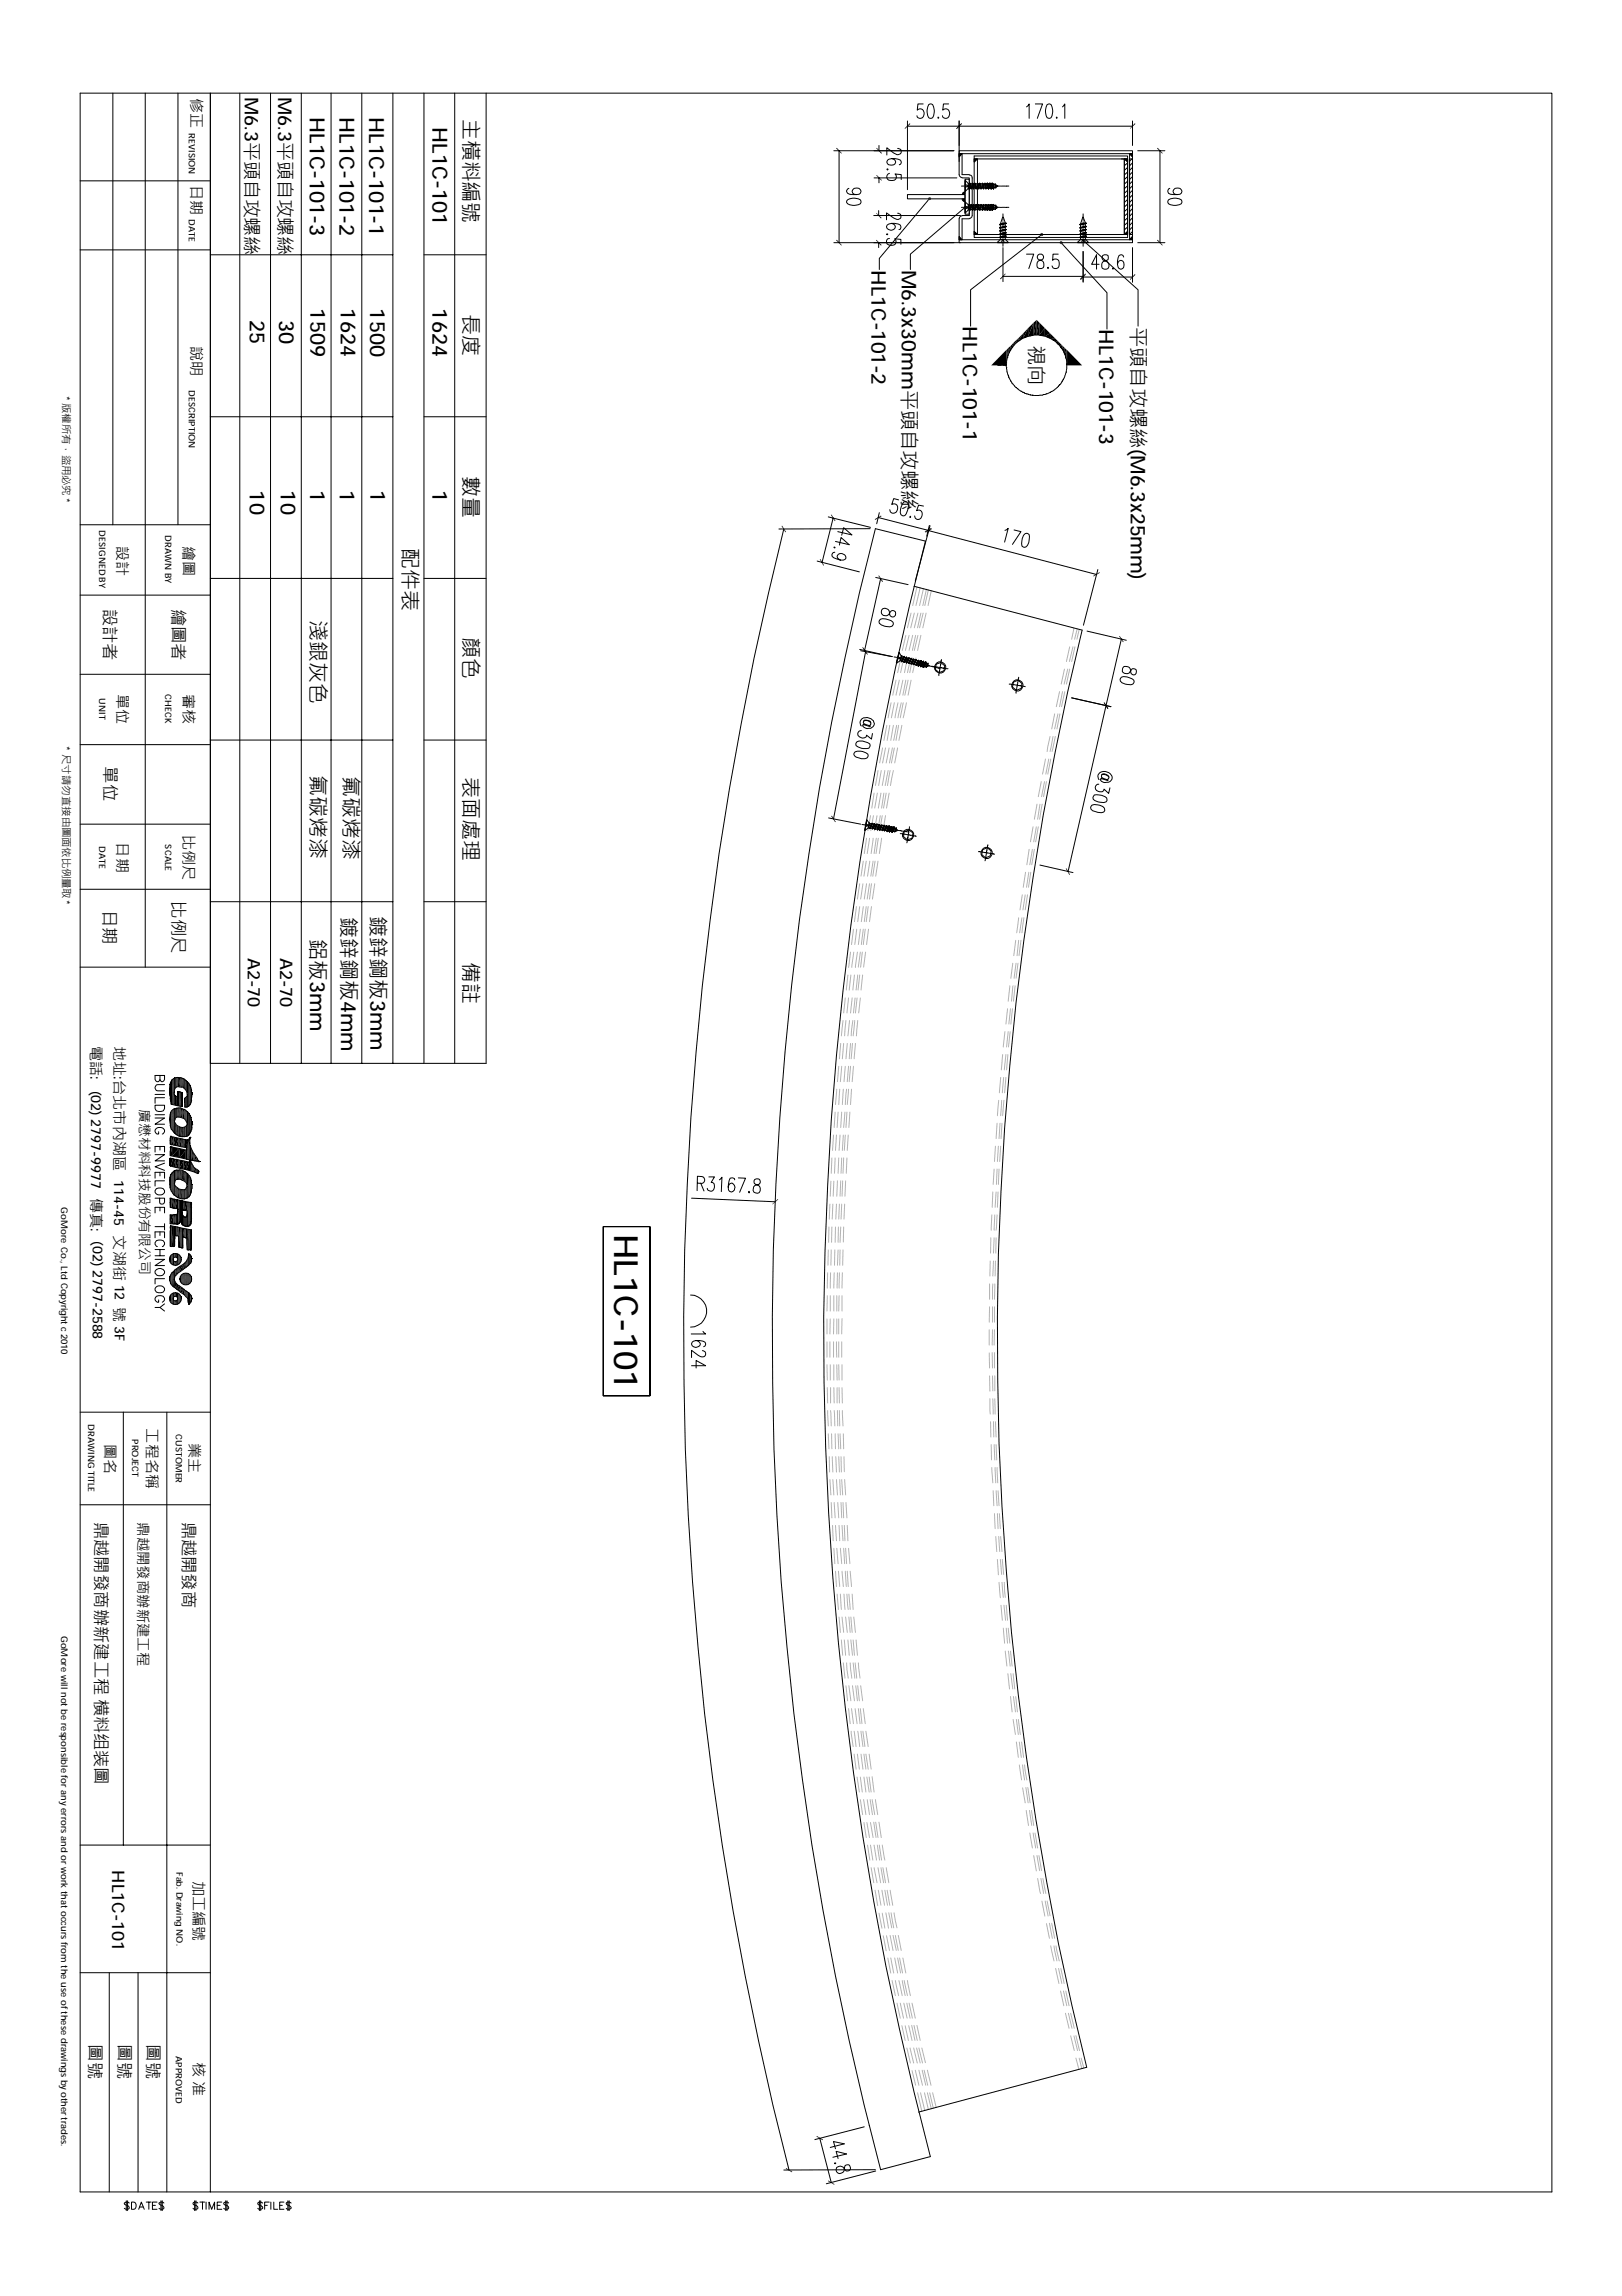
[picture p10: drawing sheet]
<svg xmlns="http://www.w3.org/2000/svg" width="210mm" height="297mm" viewBox="0 0 210 297" stroke-linecap="round" stroke-linejoin="round" font-family="sans-serif">
<defs><g id="words">
<text font-size="4.3" x="79.5" y="159.6" transform="rotate(90 79.5 159.6)">HL1C-101</text>
<g font-size="2.7">
<text x="40.1" y="15.1" transform="rotate(90 40.1 15.1)">HL1C-101-3</text>
<text x="43.9" y="15.1" transform="rotate(90 43.9 15.1)">HL1C-101-2</text>
<text x="47.8" y="15.1" transform="rotate(90 47.8 15.1)">HL1C-101-1</text>
<text x="56" y="16.5" transform="rotate(90 56 16.5)">HL1C-101</text>
<text x="59.9" y="15.4" transform="rotate(90 59.9 15.4)">主橫料編號</text>
<text x="32.3" y="41.4" transform="rotate(90 32.3 41.4)">25</text>
<text x="36.1" y="41.4" transform="rotate(90 36.1 41.4)">30</text>
<text x="40.2" y="39.9" transform="rotate(90 40.2 39.9)">1509</text>
<text x="44.1" y="39.9" transform="rotate(90 44.1 39.9)">1624</text>
<text x="47.9" y="39.9" transform="rotate(90 47.9 39.9)">1500</text>
<text x="56" y="39.9" transform="rotate(90 56 39.9)">1624</text>
<text x="59.9" y="40.7" transform="rotate(90 59.9 40.7)">⻑度</text>
<text x="32.3" y="63.4" transform="rotate(90 32.3 63.4)">10</text>
<text x="36.3" y="63.4" transform="rotate(90 36.3 63.4)">10</text>
<text x="40.1" y="63.4" transform="rotate(90 40.1 63.4)">1</text>
<text x="44" y="63.4" transform="rotate(90 44 63.4)">1</text>
<text x="48" y="63.4" transform="rotate(90 48 63.4)">1</text>
<text x="56" y="63.4" transform="rotate(90 56 63.4)">1</text>
<text x="59.9" y="61.6" transform="rotate(90 59.9 61.6)">數量</text>
<text x="52.1" y="70.9" transform="rotate(90 52.1 70.9)">配件表</text>
<text x="40.2" y="80.2" transform="rotate(90 40.2 80.2)">淺銀灰色</text>
<text x="59.9" y="82.4" transform="rotate(90 59.9 82.4)">顏色</text>
<text x="40.2" y="100.3" transform="rotate(90 40.2 100.3)">氟碳烤漆</text>
<text x="44.4" y="100.4" transform="rotate(90 44.4 100.4)">氟碳烤漆</text>
<text x="59.9" y="100.5" transform="rotate(90 59.9 100.5)">表面處理</text>
<text x="44.2" y="118.6" transform="rotate(90 44.2 118.6)">鍍鋅鋼板4mm</text>
<text x="48" y="118.6" transform="rotate(90 48 118.6)">鍍鋅鋼板3mm</text>
<text x="40.1" y="121.5" transform="rotate(90 40.1 121.5)">鋁板3mm</text>
<text x="59.9" y="124.4" transform="rotate(90 59.9 124.4)">備註</text>
</g>
<g font-size="2.6">
<text x="112.8" y="34.9" transform="rotate(90 112.8 34.9)">HL1C-101-2</text>
<text x="116.7" y="34.9" transform="rotate(90 116.7 34.9)">M6.3x30mm平頭自攻螺絲</text>
<text x="124.6" y="42.2" transform="rotate(90 124.6 42.2)">HL1C-101-1</text>
<text x="133.1" y="44.6" transform="rotate(90 133.1 44.6)">視向</text>
<text x="142.2" y="42.6" transform="rotate(90 142.2 42.6)">HL1C-101-3</text>
<text x="146.3" y="42.3" transform="rotate(90 146.3 42.3)">平頭自攻螺絲(M6.3x25mm)</text>
</g>
<g font-size="2.5">
<text x="31.7" y="12.5" transform="rotate(90 31.7 12.5)">M6.3平頭自攻螺絲</text>
<text x="36" y="12.5" transform="rotate(90 36 12.5)">M6.3平頭自攻螺絲</text>
</g>
<g font-size="2.2">
<text x="13.4" y="78.8" transform="rotate(90 13.4 78.8)">設計者</text>
<text x="22.3" y="78.8" transform="rotate(90 22.3 78.8)">繪圖者</text>
<text x="13.4" y="99.1" transform="rotate(90 13.4 99.1)">單位</text>
<text x="13.3" y="117.7" transform="rotate(90 13.3 117.7)">日期</text>
<text x="22.3" y="116.6" transform="rotate(90 22.3 116.6)">比例尺</text>
<text x="32.1" y="123.9" transform="rotate(90 32.1 123.9)">A2-70</text>
<text x="36.2" y="123.9" transform="rotate(90 36.2 123.9)">A2-70</text>
<text x="12.3" y="196.9" transform="rotate(90 12.3 196.9)">鼎越開發商辦新建工程 横料组装圖</text>
<text x="23.6" y="196.9" transform="rotate(90 23.6 196.9)">鼎越開發商</text>
<text x="14.5" y="242" transform="rotate(90 14.5 242)">HL1C-101</text>
<text x="11.5" y="264.5" transform="rotate(90 11.5 264.5)">圖號</text>
<text x="15.3" y="264.5" transform="rotate(90 15.3 264.5)">圖號</text>
<text x="19" y="264.5" transform="rotate(90 19 264.5)">圖號</text>
</g>
<g font-size="1.9">
<text x="24.7" y="12.6" transform="rotate(90 24.7 12.6)">修正</text>
<text x="24.7" y="23.9" transform="rotate(90 24.7 23.9)">日期</text>
<text x="24.7" y="44.7" transform="rotate(90 24.7 44.7)">說明</text>
<text x="15.1" y="70.6" transform="rotate(90 15.1 70.6)">設計</text>
<text x="23.7" y="70.7" transform="rotate(90 23.7 70.7)">繪圖</text>
<text x="15.1" y="89.8" transform="rotate(90 15.1 89.8)">單位</text>
<text x="23.7" y="89.8" transform="rotate(90 23.7 89.8)">審核</text>
<text x="15.1" y="109" transform="rotate(90 15.1 109)">日期</text>
<text x="23.7" y="108.1" transform="rotate(90 23.7 108.1)">比例尺</text>
<text x="11.7" y="135.3" transform="rotate(90 11.7 135.3)">電話:</text>
<text x="14.7" y="135.3" transform="rotate(90 14.7 135.3)">地址:台北市內湖區 114-45 文湖街 12 號 3F</text>
<text x="19" y="184.8" transform="rotate(90 19 184.8)">工程名稱</text>
<text x="13.5" y="186.8" transform="rotate(90 13.5 186.8)">圖名</text>
<text x="24.4" y="186.7" transform="rotate(90 24.4 186.7)">業主</text>
<text x="17.8" y="196.9" transform="rotate(90 17.8 196.9)">鼎越開發商辦新建工程</text>
<text x="25" y="243.4" transform="rotate(90 25 243.4)">加工編號</text>
<text x="25" y="266.8" transform="rotate(90 25 266.8)">核 准</text>
</g>
<g font-size="1.8">
<text x="11.8" y="141.1" transform="rotate(90 11.8 141.1)">(02) 2797-9977 傳真:</text>
<text x="18" y="143.5" transform="rotate(90 18 143.5)">廣懋材料科技股份有限公司</text>
<text x="12" y="160.6" transform="rotate(90 12 160.6)">(02) 2797-2588</text>
</g>
<g font-size="1.4">
<text x="8.1" y="51.2" transform="rotate(90 8.1 51.2)">* 版權所有，盜用必究 *</text>
<text x="8.1" y="96.5" transform="rotate(90 8.1 96.5)">* 尺寸請勿直接由圖面依比例量取 *</text>
</g>
<g font-size="1.2">
<text x="7.9" y="156.2" transform="rotate(90 7.9 156.2)">GoMore Co., Ltd Copyright c 2010</text>
<text x="7.9" y="211.7" transform="rotate(90 7.9 211.7)">GoMore will not be responsible for any errors and or work that occurs from the use ofthese drawings by other trades.</text>
</g>
<g font-size="1.1">
<text x="24.4" y="17.3" transform="rotate(90 24.4 17.3)">REVISION</text>
<text x="24.4" y="28.3" transform="rotate(90 24.4 28.3)">DATE</text>
<text x="24.4" y="50.5" transform="rotate(90 24.4 50.5)">DESCRIPTION</text>
<text x="12.8" y="68.6" transform="rotate(90 12.8 68.6)">DESIGNED BY</text>
<text x="21.4" y="69.2" transform="rotate(90 21.4 69.2)">DRAWN BY</text>
<text x="21.4" y="89.8" transform="rotate(90 21.4 89.8)">CHECK</text>
<text x="12.8" y="90.3" transform="rotate(90 12.8 90.3)">UNIT</text>
<text x="12.8" y="109.5" transform="rotate(90 12.8 109.5)">DATE</text>
<text x="21.4" y="109.2" transform="rotate(90 21.4 109.2)">SCALE</text>
<text x="11.4" y="184.2" transform="rotate(90 11.4 184.2)">DRAWING TITLE</text>
<text x="22.7" y="185.5" transform="rotate(90 22.7 185.5)">CUSTOMER</text>
<text x="17.1" y="186.2" transform="rotate(90 17.1 186.2)">PROJECT</text>
<text x="22.9" y="242.2" transform="rotate(90 22.9 242.2)">Fab. Drawing NO.</text>
<text x="22.7" y="266" transform="rotate(90 22.7 266)">APPROVED</text>
</g>
</g></defs>
<g fill="none" stroke="#000" stroke-width=".13">
<path d="M10.4 12.1h190.4v271.5h-190.4zM14.6 12.1v55.8M18.8 12.1v113M23 12.1v55.8M27.2 12.1v271.5M31 12.1v125.5M35 12.1v125.5M39 12.1v125.5M42.8 12.1v125.5M46.8 12.1v125.5M50.8 12.1v125.5M54.9 12.1v125.5z"/>
<path d="M58.8 12.1v125.5M62.9 12.1v125.5h-35.7M107.9 19.5h15.5M108.6 19.5v11.9M113.7 18.8v.7M116.2 19.2l.3 .1a.42 .42 0 0 1 0 .6 .42 .42 0 0 1-.6 0l-1.1-.8v1M117.4 15.6v8.9M117.4 16.3h29.2M119.5 13.4h-.7l-.1 .9a.52 .52 0 0 1 .7-.2 .52 .52 0 0 1 .2 .7l-.1 .3a.45 .45 0 0 1-.4 .2 .45 .45 0 0 1-.4-.3M120.2 13.5l.3-.1a1.26 1.26 0 0 1 .3 1.6l-.1 .2-.3 .1a1.15 1.15 0 0 1-.3-1.5zM121.4 15.1l.1 .1-.1 .1zM122.8 13.4h-.7l-.1 .9a.52 .52 0 0 1 .7-.2 .52 .52 0 0 1 .2 .7l-.1 .3a.45 .45 0 0 1-.4 .2 .45 .45 0 0 1-.4-.3"/>
<path d="M124.1 19.9h.4l-.4 .4zM124.1 19.9h22.1v11.1h-22.1M124.1 15.6v5.3M124.1 19.9l.2 .2M124.2 19.9l.1 .2M124.3 19.9l.1 .1M124.4 19.9h.1M124.5 19.9v2.7h.9M132.8 13.8l.4-.4v1.9M134 13.4h.9l-.7 1.9M135.5 13.5l.3-.1a1.26 1.26 0 0 1 .3 1.6l-.1 .2-.3 .1a.92 .92 0 0 1-.4-1zM136.7 15.1l.1 .1-.1 .1z"/>
<path d="M137.5 13.8l.3-.4v1.9M146.2 19.9h.4v.4zM146.2 19.9h.1M146.3 19.9l-.1 .1M146.4 19.9l-.1 .1M146.5 19.9l-.2 .2M146.6 15.6v3.2M146.6 20l-.2 .1M147.2 19.5h3.5M150.1 19.5v11.9M10.4 23.4h16.8M10.4 32.3h16.8"/>
<path d="M27.2 33h23.6M54.9 33h8M107.9 31.4h16.4M109.7 25.9a1.67 1.67 0 0 1 1.6 0l.1 .3a1.15 1.15 0 0 1-1.5 .3l-.3-.3zM109.9 24.4l-.3 .3 .1 .3a2.04 2.04 0 0 0 1.6 0l.1-.2a.58 .58 0 0 0-.6-.5 .58 .58 0 0 0-.5 .5l.2 .3 .3 .1M113.1 27.9h11.2M113.1 23h10.7M113.7 27.2v.7M113.7 31.4v.6M113.7 23v.7M114.7 30.3h.2l-.1 .1zM114.8 21.9l.1-.1v.1v.1z"/>
<path d="M115.1 22.4a.48 .48 0 0 0-.3 .4 .48 .48 0 0 0 .2 .5 .77 .77 0 0 0 1-.3v-.2l-.2-.3 .8 .1v.6M115.1 30.8a.45 .45 0 0 0-.4 .6 .45 .45 0 0 0 .6 .3 .5 .5 0 0 0 .6-.2 .5 .5 0 0 0-.1-.6l.8 .1v.6M115.4 28.9a.49 .49 0 0 1 .5 .5 .59 .59 0 0 1-.6 .4 .59 .59 0 0 1-.6-.5 .84 .84 0 0 1 1.1-.4l.7 .2 .1 .3-.1 .3h-.2M115.4 20.5a.49 .49 0 0 1 .5 .5 .61 .61 0 0 1-.6 .4 .61 .61 0 0 1-.5-.5l.1-.2a1.62 1.62 0 0 1 1.6 0l.1 .4-.2 .2M116.2 27.6l.3 .1 .1 .1-.1 .5a.63 .63 0 0 1-.9-.1l-.9-.7v.9M117.4 25.2h7.5v.5h-7.5zM120.1 25.9l-6.3 7.5v1.5M124.1 30.6l.4 .4h-.4zM124.1 30.9l.1 .1M124.1 30.8l.2 .2M124.1 30.7l.3 .3M124.1 20.2h.1"/>
<path d="M124.1 20.1l.1 .1M124.4 26.8h.3M124.4 24.1h.3M124.5 23l-.3-.2-.1-.2v-3.1h22.5v11.9h-22.5v-3.1l.2-.3 .2-.1M124.5 23h.9v4.9h-.9M124.5 25.7v.2l.4 .2M124.6 25.7l.1 .2 .2 .1M124.6 25.7l.3 .3M124.7 25.7l.2 .2M124.8 27l-7 5.9v2M124.8 25.7l.1 .2M124.8 26.8h.1"/>
<path d="M124.8 24.1h.1M124.9 23.2h.5v4.5h-.5zM124.9 24.9l-.3 .3M124.9 24.8l-.3 .1-.1 .3M124.9 24.9l-.2 .1-.1 .2M124.9 26.1l.4 .4v.7l-.4 .3zM124.9 23.4l.4 .3v.7l-.4 .4zM124.9 25l-.1 .2M124.9 25l-.2 .2M124.9 26.7l.3 .1M124.9 23.9l.3 .1M124.9 26.8h.4"/>
<path d="M124.9 23.4v1.4M124.9 26.1v1.4M124.9 24.1h.4M125.2 26.9l-.3 .1M125.2 24.1l-.3 .1M125.3 26.7v.1M125.3 24v.1M125.3 27l.1-.5h.2l-.1 .6M125.3 23.9l.1 .4h.2M125.3 24.2v.3l.1-.2M125.3 27.1h.2M125.3 26.8v.1"/>
<path d="M125.3 23.8h.2M125.3 24.4v.1M125.3 24.1v.1M125.3 26.4v.1M125.4 26.5l-.1-.1v.3M125.4 26.8h.1M125.4 24.1h.1M125.4 22.6l.2 .1 .2 .3v4.9v.2l-.4 .2M125.4 28.3h-.9v2.7M125.5 23.8l.1 .6M125.5 23.7l.2 .6v.2zM125.5 23.7l.2 .8"/>
<path d="M125.5 26.8h.4M125.5 24.1h.4M125.6 23.8v.6M125.6 26.5v.6M125.7 26.4l-.2 .8zM125.7 26.4l-.2 .8M125.8 23.8h-.2l.1 .5h.2M125.8 23.8l.1 .6M125.9 23.7v.1l.1 .7zM125.9 23.7l.1 .8M125.9 23.8l.1 .6M125.9 26.5h-.2l-.1 .6h.2"/>
<path d="M125.9 26.5l-.1 .6M126 26.4l-.1 .7v.1zM126 26.4l-.1 .1v.7M126 26.8h.1M126 26.5l-.1 .6M126 24.1h.1M126.1 20.6h.4l-.4 .3zM126.1 20.2h19.8v10.5h-19.8zM126.1 20.9h.1M126.1 20.8l.1 .1M126.1 20.7l.1 .1M126.1 30.3h.1"/>
<path d="M126.1 30.2l.1 .1M126.1 30l.3 .3M126.1 27.1l.1-.6h-.2l-.1 .6h.2M126.1 23.8h-.2l.1 .5h.2M126.1 26.8h.4M126.1 24.1h.4M126.1 23.8l.1 .6M126.2 23.7l.2 .6-.1 .2zM126.2 23.7l.1 .8M126.2 20.6l.1 .1M126.2 23.8l.1 .6M126.3 26.4l-.1 .8z"/>
<path d="M126.3 26.4l-.1 .8M126.3 20.6h.1M126.3 26.5l-.1 .6M126.4 20.6h.1M126.4 27.1l.2-.6h-.2l-.2 .6h.2M126.4 23.8h-.2l.2 .5h.2M126.4 23.8l.2 .6M126.5 20.6v9.7l-.4-.3v.3h.4l-.4-.3M126.5 23.7l.2 .6v.2zM126.5 23.7l.2 .8M126.5 23.8l.1 .6M126.6 26.8h.1"/>
<path d="M126.6 24.1h.1M126.6 26.5l-.1 .6M126.7 26.4l-.2 .8zM126.7 26.4l-.2 .8M126.7 26.8h.4M126.7 24.1h.4M126.7 23.8h-.1l.1 .5h.2M126.8 27.1l.1-.6h-.2l-.1 .6h.1M126.8 23.7l.2 .6v.2zM126.8 23.7l.2 .8M126.8 23.8l.1 .6M126.8 23.8l.2 .6"/>
<path d="M127 26.4l-.2 .8zM127 26.4l-.2 .8M127 26.5l-.2 .6M127.1 27.1l.1-.6h-.2l-.1 .6h.2M127.1 23.8h-.2l.1 .5h.2M127.1 23.8l.1 .6M127.1 23.7l.2 .6v.2zM127.1 23.7l.2 .8M127.2 26.8h.1M127.2 24.1h.1M127.2 23.8l.1 .6M127.3 26.5l-.1 .6"/>
<path d="M127.3 26.4l-.2 .8zM127.3 26.4l-.2 .8M127.3 26.8h.4M127.3 24.1h.4M127.4 23.8h-.2l.1 .5h.2M127.4 23.8l.2 .6M127.5 23.7l.1 .1v.7zM127.5 23.7l.1 .8M127.5 23.8l.1 .6M127.5 26.5h-.2l-.1 .6h.2M127.6 26.5l-.2 .6M127.6 26.4v.7l-.1 .1z"/>
<path d="M127.6 26.4l-.1 .1v.7M127.6 26.5l-.1 .6M127.7 27.1l.1-.6h-.2v.6h.1M127.7 23.8h-.1v.5h.2M127.7 23.8l.1 .6M127.8 23.7l.2 .6-.1 .2zM127.8 23.7l.1 .8M127.8 26.8h.1M127.8 24.1h.1M127.8 23.8l.1 .6M127.9 26.8h.4M127.9 24.1h.4"/>
<path d="M127.9 26.4l-.1 .8zM127.9 26.4l-.1 .8M127.9 26.5l-.1 .6M128.1 27.1l.1-.6h-.2l-.2 .6h.3M128.1 23.8h-.3l.2 .5h.2M128.1 23.8l.1 .6M128.1 23.7l.2 .6v.2zM128.1 23.7l.2 .8M128.2 26.5l-.1 .6M128.3 26.4l-.2 .8zM128.3 26.4l-.2 .8M128.4 23.8h-.2l.1 .5h.2"/>
<path d="M128.4 26.8h.1M128.4 24.1h.1M128.4 23.7l.2 .6v.2zM128.4 27.1l.1-.6h-.2l-.1 .6h.2M128.4 23.7l.2 .8M128.4 23.8l.1 .6M128.4 23.8l.2 .6M128.5 26.8h.4M128.5 24.1h.4M128.6 26.4l-.2 .8zM128.6 26.4l-.2 .8M128.6 26.5l-.2 .6"/>
<path d="M128.7 23.9l-.2-.1 .1 .5 .2-.1M128.8 26.7l-.2-.2-.1 .6 .2-.1M128.8 23.8v.4l.1 .1M128.9 26.5l-.1 .2v.4M128.9 23.9l.3 .2-.3 .1-.1-.4 .1 .5v-.1M128.9 26.7v-.2l-.1 .6 .1-.4 .3 .1-.3 .2M128.9 26.8h.1M128.9 24.1h.1M129.1 31.4h1.4M129.1 26.8h.4M129.1 24.1h.4M129.5 31h.6l.4 .4h-1.4z"/>
<path d="M129.5 29.1v.3M129.5 29.5v.3M129.5 30v.2M129.5 30.4v.2M129.5 30.8v.2M129.5 26.8h.1M129.5 24.1h.1M129.7 26.8h.3M129.7 24.1h.3M129.8 28.1l-.3 .9M129.8 27.7v.5M129.8 28.3v.2"/>
<path d="M129.8 28.7v.8M129.8 29.7v.1M129.8 30v.8M129.8 31v.2M129.8 31.3v.6M129.8 32v4.4M129.8 31l-.2 .4M129.8 31l.1 .1M129.8 28.1h.1M129.8 35.8h10.4M129.8 31.1l.2 .3M129.8 28.1l.3 .7"/>
<path d="M130.1 28.9v.3M130.1 29.4v.3M130.1 29.8v.2M130.1 30.2v.3M130.1 30.6v.4M130.1 26.8h.1M130.1 24.1h.1M130.2 28.9l-.8 .2 .7-.3 .1 .1-.8 .2M130.2 29.3l-.8 .2 .7-.3 .1 .1-.8 .2M130.2 29.7l-.7 .3-.1-.1 .1-.1 .7-.1-.8 .2M130.2 30.1l-.7 .3-.1-.1 .7-.3 .1 .1-.8 .2M130.2 30.6l-.8 .1 .7-.2 .1 .1-.8 .1"/>
<path d="M130.3 26.8h.3M130.3 24.1h.3M132.8 32.9h1l-.7 1.8M134.3 33a.38 .38 0 0 0 .2 .6 .62 .62 0 0 1 .6 .4 .62 .62 0 0 1-.3 .7 .54 .54 0 0 1-.6-.4 .54 .54 0 0 1 .4-.6l.2-.1a.39 .39 0 0 0 .3-.4 .39 .39 0 0 0-.3-.3h-.3zM134.7 30.5l-9.1 7v4.7M135.6 34.7v-.1l.1 .1h-.1zM136.9 32.9h-.6l-.1 .8a.51 .51 0 0 1 .7-.1 .51 .51 0 0 1 .2 .6 .48 .48 0 0 1-.4 .5 .48 .48 0 0 1-.6-.3M137.5 31.5l5.8 6.4v4.7M139.4 31.4h1.4M139.8 31h.7l.3 .4h-1.4zM139.8 29.1v.3M139.8 29.5v.3"/>
<path d="M139.8 30v.2M139.8 30.4v.2M139.8 30.8v.2M140.1 28.1l-.3 .9M140.2 28.1h.1M140.2 27.7v.5M140.2 28.3v.2M140.2 28.7v.8M140.2 29.7v.1M140.2 30v.8M140.2 31v.2M140.2 31.3v.6"/>
<path d="M140.2 32.5v4M140.2 31l-.2 .4M140.2 31l.1 .1M140.2 28.1l.3 .7M140.2 35.8h6.4M140.2 31.1l.1 .3M140.5 31.4l6.8 6.1v4.7M140.5 28.9v.3M140.5 29.4v.3M140.5 29.8v.2M140.5 30.2v.3M140.5 30.6v.4"/>
<path d="M140.6 28.9l-.9 .2 .8-.3 .1 .1-.9 .2M140.6 29.3l-.9 .2 .8-.3 .1 .1-.9 .2M140.6 29.7l-.8 .3-.1-.1 .1-.1 .8-.1-.9 .2M140.6 30.1l-.8 .3-.1-.1 .8-.3 .1 .1-.9 .2M140.6 30.6l-.9 .1 .8-.2 .1 .1-.9 .1M142.2 34.2h-.9l.6-1.2v1.8M142.7 33a.41 .41 0 0 0 .1 .7 .6 .6 0 0 1 .7 .4 .6 .6 0 0 1-.3 .7 .54 .54 0 0 1-.6-.4 .54 .54 0 0 1 .4-.6l.2-.1a.39 .39 0 0 0 .2-.4 .39 .39 0 0 0-.2-.3zM144 34.7h.1l-.1 .1zM145.1 20.6h.4v9.7h-19.4M145.4 33.3l-.1-.3h-.1h-.4a1.77 1.77 0 0 0 0 1.7l.2 .1a.6 .6 0 0 0 .5-.5 .6 .6 0 0 0-.5-.6l-.2 .1-.2 .4M145.5 20.6h.4v.3zM145.5 30.3l.4-.3v.3z"/>
<path d="M145.5 20.6h.4v9.7h-.4zM145.5 20.6h-19.4l.2 .2M145.5 20.6l.4 .3M145.5 30.3h.1M145.6 30.3h.1M145.7 20.6l.2 .2M145.7 30.2l.1 .1M145.7 30.1l.2 .2M145.8 20.6l.1 .1M145.8 30.1l.1 .1M145.8 30l.1 .1M145.9 20.6h.1"/>
<path d="M145.9 30h.1M145.9 21.1l-.4 .3M145.9 21.7l-.4 .3M145.9 22.3l-.4 .3M145.9 22.8l-.4 .4M145.9 23.4l-.4 .4M145.9 24l-.4 .4M145.9 24.6l-.4 .4M145.9 25.2l-.4 .4M145.9 25.8l-.4 .4M145.9 26.4l-.4 .4M145.9 27l-.4 .4"/>
<path d="M145.9 27.6l-.4 .4M145.9 28.2l-.4 .4M145.9 28.8l-.4 .4M145.9 29.4l-.4 .3M146.2 20.6h.4v9.7h-.4zM146.5 20.6l-.3 .3M146.6 30.6v.4h-.4zM146.6 28.2l-.4 .4M146.6 24.6l-.4 .4M146.6 32v4.5M146.6 21.1l-.4 .3M146.6 21.7l-.4 .3"/>
<path d="M146.6 22.3l-.4 .3M146.6 22.8l-.4 .4M146.6 23.4l-.4 .4M146.6 24l-.4 .4M146.6 25.2l-.4 .4M146.6 25.8l-.4 .4M146.6 26.4l-.4 .4M146.6 27l-.4 .4M146.6 27.6l-.4 .4M146.6 28.8l-.4 .4M146.6 29.4l-.4 .3M146.6 30l-.4 .3"/>
<path d="M146.6 30.6l-.4 .4M146.6 30.7l-.3 .3M146.6 30.8l-.2 .2M146.6 31h-.1M146.6 20.1l-.1 .1M146.6 20.2l-.1 .1M147.2 31.4h3.5M151.2 25.9a1.67 1.67 0 0 1 1.7 0l.1 .3a1.15 1.15 0 0 1-1.5 .3l-.3-.1-.1-.2zM151.4 24.4a.4 .4 0 0 0-.2 .6 2.04 2.04 0 0 0 1.7 0l.1-.2a.58 .58 0 0 0-.6-.5 .58 .58 0 0 0-.6 .5l.3 .3 .3 .1M27.2 53.9h23.6M54.9 53.9h8M129.1 47.3h.4"/>
<path d="M129.6 47.3h.1M129.8 47.3h.4M130.2 47.4l.1 .1M130.3 47.1l-.1 .2M130.3 45.2v2.1M130.3 47.6v.2M130.3 47.6h.1M130.3 46.5v.2M130.3 47.8v.2M130.3 48.1h.1M130.3 48.2l.1 .1M130.3 46.3v.2"/>
<path d="M130.4 46.3h.1M130.4 48.3v.1M130.4 46h.1M130.4 46v.2M130.4 48.4l.1 .1M130.5 48.6h.1M130.5 48.6l.1 .2M130.6 45.7l-.1 .3M130.6 48.8v.1M130.6 48.9l.1 .2M130.6 45.5h.1M130.6 45.6v.1"/>
<path d="M130.7 45.3v.2M130.7 49.1l.1 .2M130.8 45.3h.1M130.8 49.3h.1M130.9 49.3l.1 .3M130.9 45.1l-.1 .1M130.9 45.1h.1M131 49.6l.1 .1M131.1 44.9l-.2 .1M131.1 44.8v.1M131.1 49.7l.2 .2M131.2 44.7l-.1 .1"/>
<path d="M131.2 44.6h.1M131.3 49.9h.1M131.3 50l.1 .1M131.5 50.1v.1M131.5 50.2l.2 .1M131.6 44.3l-.3 .3M131.6 44.3h.1M131.7 50.3h.1M131.7 50.3l.2 .2M131.8 44.1l-.1 .1M131.8 44.1h.1M132 50.5l.1 .1"/>
<path d="M132 44l-.1 .1M132 44h.1M132.1 50.6l.2 .1M132.3 43.8l-.2 .1M132.3 50.7h.1M132.4 50.7l.1 .1M132.5 43.7l-.2 .1M132.5 43.7h.1M132.6 50.8v.1M132.6 50.9h.2M132.7 43.6l-.2 .1M132.8 43.6h.1"/>
<path d="M132.8 51h.3M133 43.5l-.2 .1M133 43.5h.1M133.1 51h.1M133.1 51l.2 .1M133.2 43.5h-.1M133.3 51.1h.1M133.4 51.1h.2M133.5 43.4l-.2 .1M133.5 43.4h.1M133.6 43.4h.1M133.6 51.1l.2 .1"/>
<path d="M133.9 51.2h.2M134 43.3l-.2 .1M134 43.3h.1M134.1 51.2h.2M134.1 43.3h.2M134.4 43.3l.1 .1M134.6 51.1l-.2 .1M134.6 43.4h.2M134.6 51.1h.2M134.8 43.4l.2 .1M134.9 51.1h.1M135.1 43.5h.2"/>
<path d="M135.1 51l-.1 .1M135.1 51h.1M135.3 43.5l.3 .1M135.3 51h-.1M135.4 51h.1M135.6 50.9l-.1 .1M135.6 43.6h.1M135.6 43.7h.2M135.8 50.8l-.2 .1M135.8 43.7v.1M135.9 43.8h.1M135.9 50.7v.1"/>
<path d="M136.1 43.8l.2 .2M136.1 50.7h-.2M136.1 50.6v.1M136.3 44h.1M136.4 50.5l-.2 .1M136.4 44l.1 .1M136.5 44.1h.1M136.6 50.3l-.2 .2M136.6 44.2l.1 .1M136.7 44.3h.1M136.7 44.4l.2 .1M136.8 50.2l-.2 .1"/>
<path d="M136.9 50l-.1 .2M136.9 44.5h.1M136.9 50h.1M136.9 44.5l.2 .1M137.1 49.8l-.1 .1M137.1 44.7h.1M137.1 49.8h.1M137.1 44.7l.1 .2M137.2 44.9h.1M137.3 49.6l-.1 .2M137.3 44.9l.1 .2M137.4 49.4l-.1 .2"/>
<path d="M137.4 45.1h.1M137.5 49.3l-.1 .1M137.5 45.2v.1M137.5 45.3l.2 .2M137.5 49.2v.1M137.6 49.1h.1M137.7 49l-.1 .1M137.7 45.6h.1M137.7 45.6l.1 .2M137.8 48.7l-.1 .2M137.8 45.9l.1 .1M137.8 45.8h.1"/>
<path d="M137.9 48.5l-.1 .2M137.9 46.1v.2M137.9 46v.1M137.9 46.3h.1M138 48.2l-.1 .2M138 48.2h.1M138 46.4v.1M138 46.6v.2M138 47.9v.2M138 46.6h.1M138 47.7v.2M138 46.9v.2"/>
<path d="M138 47.1v.2M138 47.4v.2M138 47.6v.1M138 47.1h.1M10.4 67.9h16.8M10.4 77h16.8M27.2 74.8h23.6M54.9 74.8h8M101.4 68.4a430.2 430.2 0 0 0 .7 212.3M105.7 72.6l5.5 1.4M107.2 66.9l5.4 1.3M107.8 67l-1.4 5.8"/>
<path d="M107.9 70.8l.2 .1zM108 71.4a.38 .38 0 0 0-.3 .6 1.95 1.95 0 0 0 1.6 .4l.2-.2a.61 .61 0 0 0-.5-.6 .61 .61 0 0 0-.7 .4l.1 .2 .4 .3M108.1 70l1.8 .5-1.1-1-.2 1M108.4 68.8l1.8 .4-1-.9-.3 .9M112.6 68.4h-11.8M113.3 68.4l6.5 1.6a411.4 411.4 0 0 0 .6 209l-6.4 1.7a419.1 419.1 0 0 1-.7-212.3zM113.3 74.7l4.2 .9M113.7 67l6.4 1.6M113.8 66.3l-.3 1.5M114 74.9l-2.1 9.2M114.2 78.8a.67 .67 0 0 1 .7 .1 .67 .67 0 0 1 .2 .6 .39 .39 0 0 0 .6 .3 .43 .43 0 0 0 .2-.5 .43 .43 0 0 0-.4-.3l-.3 .1a.6 .6 0 0 1-.5 .6 .6 .6 0 0 1-.7-.5zM116.3 64.7l-.6-.2-.3 .8a.52 .52 0 0 1 .7 0 .52 .52 0 0 1 0 .7 .53 .53 0 0 1-.9 .2l-.1-.3"/>
<path d="M117 64.9h.3a.88 .88 0 0 1 .1 1.2l-.3 .6h-.3a.88 .88 0 0 1-.2-1.1zM117.8 66.8v.2zM118.3 75.8l21.7 5.7a389.1 389.1 0 0 0 .6 185.9l-21.7 5.8M119.5 65.5l-.6-.2-.3 .8a.5 .5 0 0 1 .7 0 .5 .5 0 0 1 0 .7 .49 .49 0 0 1-.3 .4 .49 .49 0 0 1-.6-.2v-.3M120.2 68.7l21.7 5.6M120.3 68l-.4 1.4M120.4 68l-2 7.2M130 68.6l.5-.2-.5 1.7M131.2 68.6l.9 .2-1.1 1.6M132.7 69h.2l.3 .2a1.93 1.93 0 0 1-.4 1.6h-.3l-.3-.2a1.93 1.93 0 0 1 .5-1.6zM142.1 73.7l-1.9 7.2M10.4 96.3h16.8"/>
<path d="M10.4 87.2h16.8M27.2 95.7h23.6M54.9 95.7h8M110.7 97.3a1.73 1.73 0 0 1 1.6 .3v.3a.86 .86 0 0 1-1.1 .2l-.6-.3-.1-.2zM110.9 96a1.73 1.73 0 0 1 1.7 .3v.2l-.2 .3a1.95 1.95 0 0 1-1.6-.3l-.1-.2zM111.3 84l4.1 .9M111.4 84.2l4.1 .7M111.5 93.9a.63 .63 0 0 1-.1-.7 .63 .63 0 0 1 .5-.3 .93 .93 0 0 1 1.2 .9 .93 .93 0 0 1-1.5 .1l.2-.2 .8 .2M111.5 94.5a.43 .43 0 0 0-.5 .3 .43 .43 0 0 0 .2 .5 .53 .53 0 0 0 .5 .2 .53 .53 0 0 0 .4-.4l.7 .5 .1-.7M111.7 93.8l.9 .2M111.8 93.3a.69 .69 0 0 1 .9 .2M112 93.7l-.3-.2 .1-.2a.63 .63 0 0 1 .9 .2v.2l-.3 .2"/>
<path d="M112 84.3l-4.1 21.6M113.9 80.1a1.82 1.82 0 0 1 1.7 .4v.3a.9 .9 0 0 1-1.1 .2l-.7-.4-.1-.2zM115.7 85h.3M116 85.1h.1M116.2 85.1l.3 .1M116.2 84.9l.3 .2M116.3 84.4l.3 .5-.1 .6-.5 .3zM116.4 84.4l-.4 1.4M116.5 85.2h-.4M116.5 85.5h.1M116.5 85.1v.1M116.6 85.2h.1"/>
<path d="M116.7 84.9v-.1l-.1 .3M116.7 84.8l-.1 .1M116.8 85.2l.3 .1M116.9 85l-.2-.1-.2 .5M116.9 84.9l-.2 .6M117 85l-.3 .5M117 84.9l-.3 .7zM117 84.9l-.4 .6 .1 .1M117.2 85.4h.1M117.2 85l-.2 .6-.2-.1 .2-.5 .2 .1M117.3 85.1l-.3 .5M117.3 85v.1l-.3 .6z"/>
<path d="M117.3 85l-.3 .7M117.3 85.4l.4 .1M117.5 85.1l-.2 .6-.2-.1 .2-.5 .2 .1M117.6 85.2l-.3 .5M117.6 85.1l-.3 .7zM117.6 85.1l-.3 .6v.1M117.8 85.5h.1M117.9 85.2h-.3l-.2 .5 .2 .1M117.9 85.2l-.3 .5M117.9 85.5l.4 .1M117.9 85.2l-.3 .6M117.9 85.2l-.3 .6z"/>
<path d="M118.2 85.3l-.3-.1-.2 .6h.2M118.2 85.3l-.3 .5M118.2 85.2l.1 .1-.3 .6h-.1zM118.2 85.2l-.3 .7M118.4 85.7h.1M118.4 85.4l-.1-.1-.3 .6h.2M118.5 85.7l.4 .1M118.5 85.4l-.3 .5M118.5 86l.3-.5-.2-.1-.3 .5 .2 .1M118.5 85.4l-.2 .5M118.6 85.3l-.4 .7zM118.6 85.3l-.2 .1-.2 .5v.1"/>
<path d="M118.8 86l.3-.5h-.2l-.2 .5 .1 .1M118.8 85.5l-.2 .5M118.9 85.4v.1l-.2 .5-.2 .1zM118.9 85.4l-.4 .7M118.9 85.8h.1M119 85.8l.4 .1M119.2 85.5l-.3 .6M119.2 85.5l-.2 .6-.2 .1zM119.2 85.5h-.1l-.3 .7M119.4 85.6h-.2l-.2 .5h.1M119.4 85.6l-.2 .5M119.5 85.6l-.3 .5"/>
<path d="M119.5 85.5l-.3 .8zM119.5 85.5l-.4 .6 .1 .2M119.5 86h.1M119.6 86l.4 .1M119.7 85.7l-.2 .5h-.2l.2-.5h.2M119.8 85.7l-.3 .5M119.8 85.6v.2l-.3 .5zM119.8 85.6l-.3 .7M120 85.9l-.2-.1-.2 .5 .2-.1M120.1 86v-.2l-.3 .5 .3-.3 .2 .1-.4 .1M120.1 86.1h.1M120.1 85.8l-.3 .4v.1"/>
<path d="M120.2 86.1l.4 .1M120.6 86.2h.1M120.6 86.3h.1M120.7 86.2l.2 .1M120.8 86.3l.4 .1M121 86.3h.1M121.1 86.3h.1M121.2 85.9l.6-.2 .5 .4-.1 .7-.7 .2-.5-.4zM121.2 86.3h.1M121.2 86.4h.1M121.3 86.3h.2M121.4 86.4l.2 .1"/>
<path d="M121.5 87.3v.1M121.5 87.1v.2M121.5 87h.1M121.6 86.3l.2 .1M121.6 86.7v.1M121.6 86.8v.2M121.6 86.6v.1M121.7 86.2v.2M121.7 86v.2M121.7 86h.1M121.8 85.7h.1M121.8 85.8v.1"/>
<path d="M121.8 86.4h.2M121.8 85.4v.1M121.8 85.5v.2M121.8 85.3v.1M122 86.4l.3 .1M122.3 86.5h.2M122.6 86.5h.1M130.6 88.5h.1M130.7 88.5h.2M131 88.5h.1M131.1 88.5l.1 .1M131.1 88.3l.6-.3 .5 .4v.7l-.7 .2-.5-.4z"/>
<path d="M131.2 88.6h.1M131.3 88.6h.2M131.5 89.6v.1M131.5 89.4v.1M131.5 89.3h.1M131.6 88.6l.1 .1M131.6 89.1l-.1 .2M131.6 88.8v.3M131.6 88.8h.1M131.7 88.5h.1M131.7 88.6v.1M131.7 88.3v.2"/>
<path d="M131.7 88v.2M131.8 88.7h.2M131.8 87.8v.2M131.8 87.7h.1M131.8 87.6v.1M132 88.7l.2 .1M132.3 88.8h.2M132.5 88.8h.1M132.6 88.8h.1M138.7 90.3l5.1 1.1M140.7 81.6l5.1 1.2M145.1 87.6a1.71 1.71 0 0 1 1.6 .4v.3a.86 .86 0 0 1-1.1 .2l-.4-.2-.2-.2-.1-.2z"/>
<path d="M145.1 82.7l-6.9 30.1M145.4 86.3l.1-.1a.67 .67 0 0 1 .8 .8 .36 .36 0 0 0 .4 .3 .36 .36 0 0 0 .3-.2l.1-.2a.35 .35 0 0 0-.3-.4 .35 .35 0 0 0-.4 .1l-.1 .3a.53 .53 0 0 1-.8 .2 .53 .53 0 0 1-.1-.8zM10.4 115h16.8M10.4 106.6h16.8M27.2 116.7h23.6M54.9 116.7h8M107.2 105.8l4.2 .8M111.5 106.7h.3M111.9 106.7l.1 .1M112 106.8h.4M112.1 106.6l.3 .2M112.1 106.1l.4 .4-.1 .6-.5 .3z"/>
<path d="M112.2 106.1l-.3 1.3M112.4 107.1h.1M112.4 106.7v.2M112.4 106.8l-.4 .1M112.5 106.8h.1M112.5 106.5h.1M112.6 106.5h-.1l-.1 .2M112.6 106.8l.4 .1M112.7 106.6l-.1-.1-.2 .5M112.8 106.5l-.2 .6M112.8 106.6l-.2 .5M112.9 106.5l-.3 .7z"/>
<path d="M112.9 106.5l-.2 .1-.1 .6M113.1 106.6h-.2l-.3 .5 .3 .1M113.1 106.9h.1M113.1 106.6l-.2 .5M113.1 106.6l-.2 .6M113.2 106.5v.2l-.3 .6zM113.2 106.5l-.3 .7v.1M113.2 106.9l.4 .1M113.4 106.7h-.2l-.2 .5h.2M113.4 106.7l-.2 .5M113.5 106.7l-.3 .5M113.5 106.7h.2l-.2 .6h-.2z"/>
<path d="M113.5 106.6l-.3 .7zM113.5 106.6l-.1 .1-.2 .6M113.7 107h.1M113.7 106.7l-.1 .6M113.8 106.7v.1l-.3 .6zM113.8 106.7l-.3 .6v.1M113.8 107l.4 .1M114 106.8h-.2l-.2 .5h.2M114 106.8l-.2 .5M114.1 106.8l-.2 .5M114.1 106.7l-.3 .7zM114.1 106.7l-.1 .1-.2 .6"/>
<path d="M114.3 107.1h.1M114.3 106.8h-.2l-.2 .5 .2 .1M114.3 106.8l-.2 .5M114.4 107.1l.4 .1M114.4 106.8h.1l-.3 .7zM114.4 106.8l-.3 .6 .1 .1M114.4 106.8l-.2 .6M114.6 106.9l-.1-.1-.2 .6h.1M114.7 106.9l-.2 .5M114.8 106.9h.2l-.2 .6-.2-.1zM114.8 106.8l-.3 .7zM114.8 106.8l-.2 .1-.1 .6"/>
<path d="M114.9 107.2h.1M115 107.2l.4 .1M115.1 106.8v.2l-.3 .6zM115.1 106.8l-.3 .7v.1M115.1 106.9l-.2 .6M115.3 107h-.2l-.2 .5h.2M115.3 107l-.2 .5M115.4 107l-.3 .5M115.4 106.9l-.3 .7zM115.4 106.9l-.1 .1-.2 .5v.1M115.4 107.3h.1M115.6 107.3l.4 .1"/>
<path d="M115.6 107h-.2l-.2 .6h.2M115.6 107l-.2 .6M115.7 107l-.3 .7zM115.7 107l-.3 .6v.1M115.7 107l-.2 .6M115.9 107.2l-.2-.2-.2 .6h.2M116 107.3v-.2l-.2 .5 .2-.3 .2 .1-.3 .2M116 107.1l-.3 .5h.1M116 107.4h.1M116.1 107.4l.4 .1M116.5 107.9h.1M116.6 107.5h.1"/>
<path d="M116.7 107.9h.1M116.7 107.5l.4 .1M116.9 107.9h.2M117 107.6l.6-.2 .6 .4-.2 .6-.6 .3-.5-.5zM117.1 107.9l.2 .1M117.2 107.6h.1M117.3 107.6h.3M117.4 108h.2M117.4 108.9l-.1 .1M117.4 108.7v.2M117.5 108.4l-.1 .2M117.5 108.4h.1"/>
<path d="M117.5 108.2v.2M117.6 107.9l-.1 .2M117.6 107.7v.2M117.6 108h.1M117.6 107.4v.2M117.6 107.3v.1M117.7 107.1l-.1 .2M117.7 107h.1M117.7 108l.2 .1M117.9 108.1h.1M118 108.1h.2M118.2 108.1h.2"/>
<path d="M118.4 108.1h.1M118.5 108.2h.1M126.6 110.2h.1M126.7 110.2h.3M127 110.2l.2 .1M127.2 109.9l.6-.2 .5 .4-.2 .6-.5 .3-.6-.4zM127.3 110.3h.2M127.5 111.2v.2M127.5 110.3h.1M127.6 111l-.1 .2M127.6 111h.1M127.6 110.3h.1"/>
<path d="M127.6 110.8v.1M127.6 110.5v.2M127.7 110.3l-.1 .2M127.7 110.2h.1M127.7 110v.1M127.7 109.9v.1M127.8 109.7l-.1 .2M127.8 110.3h.1M127.8 109.5v.1M127.8 109.4h.1M127.8 110.3l.3 .1M127.8 109.3v.1"/>
<path d="M128.1 110.4h.2M128.3 110.4l.2 .1M128.6 110.5h.1M134.6 111.9l4.3 1M141.3 104.2a1.71 1.71 0 0 1 1.6 .3l.1 .4a.88 .88 0 0 1-1.2 .1l-.4-.1-.2-.2-.1-.2zM141.6 102.9a2.1 2.1 0 0 1 1.6 .3l.1 .4a.95 .95 0 0 1-1.2 .1l-.6-.3-.1-.2zM142.2 101.5a.45 .45 0 0 0-.4 .3 .45 .45 0 0 0 .1 .5 .72 .72 0 0 0 .9 0l.1-.2 .6 .5 .1-.7M142.2 100.9a.73 .73 0 0 1 .2-1 .73 .73 0 0 1 .9 0 .66 .66 0 0 1 .6 .7 .66 .66 0 0 1-.6 .6 .73 .73 0 0 1-.9-.3l.2-.2 .8 .2M142.5 100.8l.9 .2M142.6 100.2h.1a.93 .93 0 0 1 .8 .3M142.7 100.7l-.1-.1v-.4a.68 .68 0 0 1 .9 .3v.2l-.4 .2M10.4 125.1h16.8"/>
<path d="M20.7 139.1v.7a.27 .27 0 0 0 .5 0l.1-.7h-1.2v.5a.38 .38 0 0 0 .4 .3l.2-.3M22 140v2.5M22.1 139.9v2.9M22.1 139.8v3.1l1.5 .3v-.6a1.71 1.71 0 0 0-.1-1.3h-.2M22.2 139.8v3.1M22.2 139.7v3.2M22.3 139.6v3.3M22.4 139.5v3.4M22.5 139.5v3.4M23.9 139.6l.5 .6M23.9 139.6a1.21 1.21 0 0 0-1.9 .8M24.3 139.9v3.3"/>
<path d="M20.1 143h1.2v.4a.67 .67 0 0 1-.6 .4 .67 .67 0 0 1-.6-.4zM20.1 144.6h1.2l-1.2 .8h1.2M20.1 149v-.7h1.2v.7M20.1 149.4h1.2l-1.2 .8h1.2M20.1 152.4v-.7h1.2v.7M20.1 155h1.2v.5l-.1 .2-.3 .1-.2-.1v-.7M20.1 156.9v-.7h1.2v.7M20.1 141.6h1.2M20.1 144.2h1.2M20.1 158.7h1.2M20.2 153.8a.65 .65 0 0 1 1.1 .4 .65 .65 0 0 1-.7 .4 .65 .65 0 0 1-.5-.6zM20.5 146.4v.3a.43 .43 0 0 1-.5-.4 .43 .43 0 0 1 .5-.4 .57 .57 0 0 1 .8 .5l-.3 .3"/>
<path d="M20.7 148.3v.5M20.7 151.7v.4M20.7 156.2v.5M20.7 159.4v.4M21.3 140.3h-.9a.41 .41 0 0 0-.3 .4 .41 .41 0 0 0 .3 .4h.9M21.3 142h-1.2v.7M21.3 150.5l-1.2 .4 1.2 .5M21.3 152.8h-1.2v.6M21.3 158.3v.8M21.9 141.3l.1 .4M22 150.1v.3M22 152.8v.8"/>
<path d="M22 144.9l.1 .7M22 152.3l-.1 .5M22 153.6l.2 .6M22 148.9v.6l2.6 .6-.1 .2M22 150.8l.4 .1 2.2 .6M22 159.2v2l.2 .1M22 147.2v.8l.1 .1M22 144.2l.2-.5v2.5l-.2-.6M22 140.1v2.1M22 150v.2M22 150.4v.3M22 155.6l.1 .2"/>
<path d="M22 149.8l.4 .1M22 149.9h.1M22 149.8h.1M22 149.8v.2M22 140.4v.9M22 150.8l.1 .1M22 141.8l.1 .3M22 142.1l.1 .4M22 144.2l-.1 .7M22 155.6h.1M22 155h.1M22 156l.1 .2"/>
<path d="M22 156.2h.1M22 157.2h.1M22 158.3h.1M22 157.7h.1M22 158.6v2.6M22.1 147.1v.1M22.1 148.4v.5M22.1 155.9l-.1 .1M22.1 158.6v2.6M22.1 148.4h-.1M22.1 156.2l.3 .1M22.1 143.8v2.2"/>
<path d="M22.1 147.1l2.1 .4M22.1 151.9v2.1M22.1 158.6l-.1 .3v2.3M22.1 148.3l.2 .1M22.1 148.4h.1M22.1 142.4v.4M22.1 147h.1M22.1 155.1l-.1-.1v.6M22.1 142.8h.1M22.1 148.1h.1M22.1 155h.1M22.1 143.7v2.5"/>
<path d="M22.2 151.8v2.4M22.2 158.6v2.7M22.2 148.1l1.8 .3M22.2 155.1l2.5 .5M22.2 143.7l.3-.3v3.2M22.2 151.7v2.5M22.2 146.1l.4 .4M22.2 154.2l.3 .4M22.3 148.4l1.9 .4M22.3 151.7l-.3 .7M22.3 143.6v2.7M22.3 151.6v2.8"/>
<path d="M22.3 143.5v2.9M22.4 151.5v3M22.4 143.5v3M22.4 149.9l.4 .1M22.4 156.3l.3 .1M22.4 151.6l-.1 .2M22.4 151.5v3.1M22.5 143.5v3.1M22.5 157.2h-.5v1.1l.6 .1M22.5 158.7v2.6M22.5 157.1h.3M22.5 151.5v3.1"/>
<path d="M22.5 146.5l.4 .4M22.5 158.3h.2M22.5 155.1h.1M22.5 151.4v3.3M22.6 141v.4M22.6 158.7l-.1 2.6M22.6 145v.2M22.6 154.6l.4 .3M22.6 153.1v.2l.4 .4M22.6 158.7v2.5M22.6 151.5h-.2M22.6 145.2l.2 .2"/>
<path d="M22.6 152.9v.2M22.6 159.9v.1M22.6 157.2h.1M22.7 159.8l.4 .1v1.5h.2M22.7 140.8l-.1 .2M22.7 144.8l-.1 .2M22.7 152.7l-.1 .2M22.7 156.3l.3 .1M22.7 158.4h.4M22.8 150l1.7 .3M22.8 145.5l.5 .3M22.8 157.2h.1"/>
<path d="M22.9 144.5l-.3 .2M22.9 152.6h-.2M22.9 152.6h.6M22.9 157.1h.1M22.9 144.5l.5 .1M22.9 154.9l.6 .2M22.9 156.4h.1M22.9 155.2h.1M23 146.9a1.54 1.54 0 0 0 1.4 0M23 153.7l.3 .2M23 156.9l-.1 .1M23 157.1h-.1"/>
<path d="M23 156.9h.1M23 155.2v3.2M23 143.3l.6 .1M23 143.4l-.4 .1M23 156.4v.5M23 157l-.1 .1M23 156.5h.1M23 156.4h.1M23 156.7h.1M23.1 141.2l-.1 .7-.4-.2-.1-.3M23.1 155.2v3.1M23.1 155.3v3"/>
<path d="M23.2 141.3h.1M23.2 140.6l-.5 .1M23.2 140.6l.3 .1M23.2 155.3v3h-.1M23.2 155.3v3M23.2 151.3l.5 .1M23.2 151.4l-.6 .1M23.2 158.2l-.1 .1M23.2 158.2h.1M23.3 155.3v2.9M23.3 155.3v2.8M23.3 145.8l.3 .1"/>
<path d="M23.3 155.3v2.7M23.3 158.1l-.1 .1M23.3 158h.1M23.3 155.3l.1 2.7M23.4 144.6l.4 .1M23.4 153.9h.3M23.4 158l.1 .1M23.4 158h.1M23.4 158.8v2.6M23.4 155.3v2.8M23.4 158.9v2.5M23.5 152.6l.2 .2"/>
<path d="M23.5 158.1v.1M23.5 158.2v-2.9v3M23.5 140.6l.3 .1M23.5 158.3l.1 .1M23.5 158.2v.1M23.5 158.9v2.5M23.5 155.3v3.1M23.5 143.5h.3M23.6 155.3v3.1M23.6 158.9v2.5M23.6 156.5v.3M23.6 156.9v.4"/>
<path d="M23.6 158.4l.1 .1M23.7 157.3h.1M23.7 158.9l-.1 2.5h-.1M23.7 151.5l.3 .1M23.7 156.6h-.1h.1M23.7 158.5l.2 .1M23.7 157.3l.3 .2M23.7 156.6h.2M23.7 157.4h.1M23.7 156.5h.1M23.7 158.5h.1M23.7 140.7l.4 .5"/>
<path d="M23.8 143.5l.2 .1M23.8 152.8l.2 .1M23.8 157.5h.1M23.8 156.6h.2M23.9 144.8l.2 .3M23.9 158.6l.1 .1M23.9 157.5h.2M23.9 155.4h.1M24 156.6l.2 .1v.2M24 151.6l.2 .2M24 148.4h.1M24 143.7l.5 .4"/>
<path d="M24 145.7l-.4 .2M24 152.9l.2 .3M24 148.1v.3M24.1 145.1l.1 .1M24.1 153.8l-.3 .1M24.1 148v.1M24.1 157.4l-.1 .1M24.1 148.5v.2M24.1 141.1l.1 .3M24.1 153.6l-.1 .1M24.1 157.4h.1M24.2 148.7h.1"/>
<path d="M24.2 153.3v.2M24.2 147.9l-.1 .1M24.2 145.6l-.1 .1M24.2 153.1v.2M24.2 147.7l-.1 .2M24.2 147.6l-.1 .2M24.2 147.6h-.1M24.2 157.3l-.1 .1M24.2 157.3h.1M24.2 159v2.7M24.2 141.4v.2M24.2 145.2v.4"/>
<path d="M24.2 147.5v.1M24.2 156.9v.3M24.2 155l-.7 .1M24.2 153.5v.2M24.2 156.7h.1M24.2 156.9h.1M24.2 157h.1M24.2 143.7v3.3M24.2 147.7v2.3M24.2 151.8v3.2M24.3 155.5v3.2M24.3 141.7l-.4 .4v1.1h.2"/>
<path d="M24.3 151.8l.2 .3M24.3 157.1l-.1 .1M24.3 157.3h-.1M24.3 155.5v3.2l.2-.1M24.3 147.7l-.1 .8M24.3 143.8v3.2M24.3 151.8v3.2M24.3 147.5v2.5M24.3 143.9v3M24.4 143.9v3M24.4 155.5v3.2h-.4M24.4 140v3.2"/>
<path d="M24.4 151.9v3.1M24.4 154.8l-.2 .2M24.4 147.3v2.7M24.4 144v2.9M24.4 155.5v3.1M24.5 140.1v3M24.5 147.3l-.2 .4M24.5 150.3h.1M24.5 159.1v2.6M24.5 152.1v2.7M24.5 144v2.8M24.5 147.2v2.9"/>
<path d="M24.5 155.5v3.1M24.5 144.2l.2 .3M24.5 152.1l.2 .3M24.6 144.1v2.6M24.6 147.4v.6M24.6 147.7v3.7M24.6 148l.5 1.3M24.6 140.2v2.9M24.6 152.1v2.7M24.6 148v3.5M24.6 155.6v3M24.6 159.1v2.6"/>
<path d="M24.6 140.4v2.6M24.6 147.3v.1M24.6 147.1l-.1 .2M24.6 151.5l.4 .1M24.6 146.5l-.2 .3M24.6 144.3v2.3M24.6 147.2v.1M24.6 150.1l.2 .5M24.6 150.1h.1M24.6 150.1h.2M24.6 142.8l-.2 .3-.3 .1M24.6 158.4l-.1 .2"/>
<path d="M24.6 140.4v2.5M24.6 152.3v2.4M24.6 155.6v2.9M24.7 159.1v2.6M24.7 155.6h.1l-.1 2.6M24.7 152.4v2.2M24.7 155.6v2.8M24.7 144.5l.1 .4M24.7 152.4l.1 .4M24.7 155.6h.1M24.7 144.3v2.3M24.7 140.6v2.3"/>
<path d="M24.7 152.4v2.1M24.7 146.3l-.1 .2M24.7 154.2l-.2 .6M24.7 158.3v.1M24.7 158.2h.1M24.7 140.6v2.2M24.8 159.1l-.1 2.6M24.8 150.1l.6 .1M24.8 146.1l-.1 .3M24.8 144.9v1M24.8 152.9v.4M24.8 156.9h.1"/>
<path d="M24.8 157.7h.1M24.8 156.2h.1M24.8 155.9h.1M24.8 155.6h-.1v2.7M24.8 141.1l-.4-1v3.1M24.8 150.6l.3 .3M24.8 142.4l-.2 .5M24.8 141.7v.7M24.8 141.3v.3M24.8 153.8l-.1 .4M24.8 153.3v.5M24.8 145.9v.3"/>
<path d="M25 151.6l.6 .2M25 150.9l.2 .2M25.1 149.3l.5 .6M25.2 151.1l.2 .2M25.4 151.2l.2 .2M25.4 150.2h.3M25.5 150l.1 .1M25.6 151.5h.2l-.2 .3M25.6 151.8h.1M25.6 150.3h.2M25.7 150.1v.1M25.7 150.2l.1 .1"/>
<path d="M78.1 158.7h6v21.9h-6v-21.9h6v21.9h-6zM89.5 155l10.8 .5M90.3 153.1h.5a.46 .46 0 0 0 .4-.4 .46 .46 0 0 0-.4-.5h-.5l-.1 1.8M90.7 153.1l.4 1M91.7 152.3h.8l-.5 .7h.2a.66 .66 0 0 1-.2 1.1 .45 .45 0 0 1-.5-.4M93.1 152.6l.3-.3-.1 1.9M95.1 152.6a.4 .4 0 0 0-.6-.2 2.73 2.73 0 0 0-.2 1.6l.1 .1a.53 .53 0 0 0 .7-.2 .53 .53 0 0 0-.2-.7l-.2-.1a.49 .49 0 0 0-.5 .5M95.5 152.4h1l-.8 1.8M96.9 154.2v-.1v.2zM97.7 152.6a.4 .4 0 0 0 0 .6 .63 .63 0 0 1 .7 .5 .63 .63 0 0 1-.4 .7 .54 .54 0 0 1-.6-.5 .54 .54 0 0 1 .5-.6l.3-.1a.39 .39 0 0 0 .2-.3 .39 .39 0 0 0-.3-.4zM20.1 160.1v-.7h1.2v.7M20.1 162.9h1.2l-1.2 .8h1.2"/>
<path d="M20.1 161.7h1.2M20.1 162.5h1.2M20.2 166.6a.65 .65 0 0 1 .6-.2 .65 .65 0 0 1 .5 .5 .71 .71 0 0 1-1.2 0zM20.2 164.2a.65 .65 0 0 1 1.1 .5 .65 .65 0 0 1-.7 .4 .65 .65 0 0 1-.5-.6zM20.4 161.3a.43 .43 0 0 1-.3-.5 .43 .43 0 0 1 .4-.4 .53 .53 0 0 1 .8 .6l-.3 .3M20.5 168.2v.3a.43 .43 0 0 1-.5-.5 .43 .43 0 0 1 .5-.4 .53 .53 0 0 1 .8 .6l-.3 .3M20.7 161.7v.8M20.7 169.1l.6 .5M21.3 165.4h-1.2v.7M21.3 168.7l-.6 .4h-.6M22 165.3v.3M22 165.6v.2"/>
<path d="M22 165.8l.1 .2M22.1 166l.1 .2M22.1 161.2v-2.6l2.7 .5v2.4M22.2 164.7l-.2 .7M22.2 166.2l.4 .4M22.2 161.2h.3M22.5 164.4v2.2M22.5 165.5l.1 .2M22.6 161.1l-.1 .2M22.6 165.3v.2M22.6 164.4l-.3 .3M22.6 166.6l.8 .6"/>
<path d="M22.6 165.7l.1 .1M22.6 165.2v.1M22.6 160v.3M22.7 168.3h.1M22.7 168.8h.1M22.7 165.9l.5 .5M22.7 163.3h.1M22.7 163.7h.1M22.7 165l-.1 .2M23.1 164l-.5 .3M23.2 166.3l.4 .4M23.2 164.6l-.4 .4"/>
<path d="M23.3 167.2l.5 .3 .3 .3M23.3 161.4h.2M23.6 166.7l.3 .1M23.7 164.2l-.5 .4M23.8 160.1h.1M23.8 160h-.1v1.1M23.8 166.9l.5 .3M23.9 164.1l-.2 .1M24 160.1v.1M24 160.1h.2v1.6h.2M24.1 163.9l-.2 .2M24.2 167.8l.1 .3"/>
<path d="M24.3 162.9l-.2 .3-1.1 .8M24.3 168.2v.3M24.3 167.2l.2 .1M24.4 168.5v.2M24.4 168.7h.1M24.4 167.2l.3 .4 .1 .4M24.4 163.7l-.3 .2M24.5 168.7h.1M24.6 162.3l-.2-.1-.1 .7M24.6 162.2l.2 .3M24.6 168.6l-.1 .1M24.7 163.4l-.3 .2"/>
<path d="M24.7 162.6l.1 .5M24.7 161.5v.2h-.3M24.8 168.3l-.2 .3M24.8 167.9v.4M24.8 163.1l-.1 .3M89.4 167.5a2.07 2.07 0 0 1 2.1 2.1 2.07 2.07 0 0 1-2.1 2.1M89.5 176.7h1.8l-1.2-.7v1M90.1 173.4a.48 .48 0 0 1 .5 .7 .54 .54 0 0 1-.7 .2 .54 .54 0 0 1-.3-.7 1.51 1.51 0 0 1 1.6 0 .36 .36 0 0 1-.1 .6M90.9 174.7l.2 .1a.42 .42 0 0 1 .1 .6 .42 .42 0 0 1-.6 .1l-1.1-.8v.9M91 172.2l.3 .4h-1.8M10.4 194.7h16.8M10.4 182.7h16.8"/>
<path d="M16 182.7v56M21.6 182.7v100.9M10.4 238.7h16.8M10.4 255.2h16.8M14.1 255.2v28.4M17.9 255.2v28.4M106.1 276.6l1.5 5.7M107.4 277.8l1.9-.4-1.4-.3 .2 .9M107.8 279.1l1.8-.4-1.4-.4 .3 1M108 279.8l.2 .1h-.1h-.1zM111.8 275.2l-6.3 1.6M112.5 275h.1"/>
<path d="M16.3 284.7v1.3M16.5 284.7v1.3M16.7 285l-.2-.1a.33 .33 0 0 0-.4 .2l.5 .3 .1 .2v.1l-.2 .1-.4-.1M17 284.9a.5 .5 0 0 1 .6 .3 .5 .5 0 0 1-.2 .6h-.4zM17.9 285.8l.4-.9 .4 .9M18.1 285.5h.4M18.9 284.9h.7M19.3 284.9v.9M19.7 285.3h.4M20.3 284.9h-.6v.9h.6M20.8 284.7v1.3M21 284.7v1.3"/>
<path d="M21.2 285l-.2-.1a.33 .33 0 0 0-.4 .2l.4 .3 .2 .2v.1l-.2 .1-.4-.1M25.2 284.7v1.3M25.4 284.7v1.3M25.6 285l-.2-.1-.4 .1 .1 .2 .3 .2 .2 .2-.1 .2h-.1l-.4-.1M25.9 284.9h.6M26.2 284.9v.9M26.7 284.9v.9M27.1 285.8v-.9l.3 .9 .4-.9v.9M28.1 285.3h.4M28.7 284.9h-.6v.9h.6M29.2 284.7v1.3M29.4 284.7v1.3"/>
<path d="M29.6 285l-.2-.1-.4 .1v.2l.4 .2 .2 .2v.1l-.2 .1-.4-.1M33.6 284.7v1.3M33.7 284.7v1.3M34 285l-.3-.1-.3 .1v.2l.4 .2 .2 .2a.36 .36 0 0 1-.3 .2 .36 .36 0 0 1-.3-.1M34.2 285.3h.4M34.8 284.9h-.6v.9M35.1 284.9v.9M35.4 284.9v.9h.5M36.2 285.3h.3M36.7 284.9h-.5v.9h.5M37.3 284.7v1.3M37.4 284.7v1.3"/>
<path d="M37.7 285l-.3-.1-.4 .1 .1 .2 .4 .2 .2 .2a.36 .36 0 0 1-.3 .2 .36 .36 0 0 1-.4-.1M108.3 280.4a.71 .71 0 0 1 1.1 .3 .39 .39 0 0 0 .4 .1 .39 .39 0 0 0 .3-.3l-.1-.3a.37 .37 0 0 0-.4-.1 .37 .37 0 0 0-.3 .3 .62 .62 0 0 1-.3 .7 .62 .62 0 0 1-.8-.1zM113.3 280.7h-11.9M113.3 280.9l-6.4 1.6"/>
<circle cx="121.7" cy="86.3" r=".73"/>
<circle cx="131.7" cy="88.7" r=".73"/>
<circle cx="117.5" cy="108" r=".73"/>
<circle cx="127.7" cy="110.3" r=".73"/>
<circle cx="22.7" cy="168" r=".77"/>
<circle cx="22.7" cy="162.9" r=".77"/>
<circle cx="22.7" cy="162.9" r=".3"/>
<circle cx="22.7" cy="168" r=".3"/>
<circle cx="24" cy="165.5" r=".77"/>
</g>
<g fill="none" stroke="#b3b3b3" stroke-width=".13">
<path d="M117.9 79.3l-.5 1.9M118.3 79.3l-.4 1.9M118.7 75.9l-.6 2.4M118.8 79.3l-.5 1.9M119.1 76l-.6 2.3M119.2 79.3l-.5 1.9M119.5 79.3l-.5 1.9M119.5 76.1l-.5 2.2M119.8 79.3l-.4 1.9M119.9 76.2l-.5 2.1M120.1 76.3l-.4 2M120.5 76.4l-.4 1.9"/>
<path d="M113.6 99.7l-.3 1.9M114 99.7l-.3 1.9M114.2 96.8l-.4 1.9M114.5 99.7l-.3 1.9M114.6 96.8l-.4 1.9M114.8 93.8l-.4 2M114.9 99.7l-.3 1.9M115.1 96.8l-.4 1.9M115.1 93.8l-.3 2M115.2 99.7l-.3 1.9M115.3 90.9l-.4 2M115.5 96.8l-.4 1.9"/>
<path d="M115.6 99.7l-.4 1.9M115.6 93.8l-.3 2M115.7 90.9l-.3 2M115.7 96.8l-.3 1.9M116 88l-.5 1.9M116 93.8l-.3 2M116.2 96.8l-.4 1.9M116.2 90.9l-.4 2M116.3 93.8l-.3 2M116.4 88l-.4 1.9M116.6 85.1l-.4 1.9M116.6 90.9l-.4 2"/>
<path d="M116.7 93.8l-.4 2M116.8 88l-.4 1.9M116.9 90.9l-.4 2M117 85.1l-.5 1.9M117.2 82.2l-.4 1.9M117.2 88l-.4 1.9M117.3 90.9l-.4 2M117.4 85.1l-.3 1.9M117.5 88l-.4 1.9M117.6 82.2l-.4 1.9M117.9 85.1l-.5 1.9M117.9 88l-.4 1.9"/>
<path d="M118.1 82.2l-.5 1.9M118.1 85.1l-.4 1.9M118.5 82.2l-.4 1.9M118.5 85.1l-.4 1.9M118.8 82.2l-.5 1.9M119.2 82.2l-.5 1.9M135.3 98.2l-.4 1.9M135.7 98.2l-.4 1.9M135.9 95.3l-.4 1.9M136 98.2l-.4 1.9M136.3 95.3l-.4 1.9M136.5 92.4l-.4 1.9"/>
<path d="M136.6 95.3l-.5 1.9M136.9 92.4l-.4 1.9M137.1 89.5l-.4 1.9M137.2 92.4l-.4 1.9M137.5 89.5l-.4 1.9M137.8 86.6l-.5 1.9M137.8 89.5l-.4 1.9M138.2 86.6l-.5 1.9M138.4 86.6l-.4 1.9M138.4 83.7l-.4 1.9M138.9 83.7l-.5 1.9M139 81.3l-.3 1.4"/>
<path d="M139.1 83.7l-.4 1.9M139.4 81.4l-.3 1.3M139.7 81.4l-.3 1.3M110.8 117.3l-.2 1.9M111.3 114.3l-.3 2M111.3 117.3l-.3 1.9M111.7 114.3l-.3 2M111.7 111.4l-.3 2M111.7 117.3l-.2 1.9M112.1 111.4l-.3 2M112.1 117.3l-.3 1.9M112.1 108.4l-.3 2"/>
<path d="M112.1 114.3l-.3 2M112.4 117.3l-.3 1.9M112.5 108.4l-.3 2M112.5 114.3l-.3 2M112.6 111.4l-.3 2M112.6 105.5l-.3 2M112.8 114.3l-.3 2M112.8 117.3l-.3 1.9M113 108.4l-.3 2M113 111.4l-.3 2M113 105.5l-.3 2M113.1 102.6l-.3 1.9"/>
<path d="M113.2 114.3l-.3 2M113.2 111.4l-.3 2M113.4 108.4l-.3 2M113.5 105.5l-.3 2M113.5 102.6l-.3 1.9M113.6 111.4l-.3 2M113.7 108.4l-.3 2M113.9 105.5l-.3 2M114 102.6l-.3 1.9M114.1 108.4l-.3 2M114.2 105.5l-.4 2M114.4 102.6l-.3 1.9"/>
<path d="M114.6 105.5l-.3 2M114.7 102.6l-.4 1.9M115.1 102.6l-.4 1.9M131.8 118.7l-.2 2M132.2 118.7l-.2 2M132.3 115.8l-.3 1.9M132.5 118.7l-.3 2M132.7 115.8l-.3 1.9M132.7 112.8l-.3 2M133 115.8l-.3 1.9M133.1 112.8l-.3 2M133.2 109.9l-.3 2"/>
<path d="M133.4 112.8l-.3 2M133.6 109.9l-.3 2M133.7 107l-.4 1.9M133.9 109.9l-.4 2M134.1 107l-.3 1.9M134.2 104l-.3 2M134.4 107l-.4 1.9M134.6 104l-.3 2M134.7 101.1l-.3 2M134.9 104l-.4 2M135.2 101.1l-.4 2M135.4 101.1l-.4 2"/>
<path d="M108.5 138l-.1 1.9M108.8 135l-.2 2M108.9 138l-.1 1.9M109.1 132l-.2 2M109.2 135l-.2 2M109.4 129.1l-.2 1.9M109.4 138l-.2 1.9M109.5 132l-.2 2M109.6 135l-.1 2M109.7 126.1l-.2 2M109.8 129.1l-.2 1.9M109.8 138l-.2 1.9"/>
<path d="M109.9 132l-.2 2M110.1 123.2l-.3 2M110.1 135l-.2 2M110.1 138l-.2 1.9M110.1 126.1l-.2 2M110.3 129.1l-.2 1.9M110.3 135l-.1 2M110.4 132l-.2 2M110.4 120.2l-.2 2M110.4 138l-.1 1.9M110.5 123.2l-.3 2M110.6 126.1l-.2 2"/>
<path d="M110.6 132l-.2 2M110.7 129.1l-.3 1.9M110.7 135l-.2 2M110.9 120.2l-.3 2M110.9 129.1l-.2 1.9M111 123.2l-.3 2M111 132l-.2 2M111 126.1l-.2 2M111.3 126.1l-.3 2M111.3 123.2l-.2 1.9M111.3 120.2l-.2 2M111.3 129.1l-.2 1.9"/>
<path d="M111.6 123.2l-.3 1.9M111.6 126.1l-.2 2M111.7 120.2l-.2 2M112 120.2l-.3 2M112 123.2l-.2 1.9M112.4 120.2l-.3 2M129.5 139.4l-.2 2M129.8 136.4l-.2 2M129.9 139.4l-.2 2M130 133.5l-.2 2M130.2 139.4l-.2 2M130.2 136.4l-.2 2"/>
<path d="M130.4 130.5l-.2 2M130.4 136.4l-.1 2M130.5 133.5l-.2 2M130.7 127.5l-.2 2M130.7 133.5l-.2 2M130.8 130.5l-.2 2M131 130.5l-.2 2M131.1 124.6l-.3 2M131.1 127.5l-.2 2M131.4 127.5l-.3 2M131.4 121.7l-.2 1.9M131.5 124.6l-.3 2"/>
<path d="M131.7 124.6l-.2 2M131.8 121.7l-.2 1.9M132.1 121.7l-.2 1.9M107.3 158.7l-.1 2M107.4 155.8l-.1 1.9M107.5 152.8l-.1 2M107.7 149.8l-.1 2M107.7 158.7l-.1 2M107.8 155.8l-.1 1.9M107.9 146.8l-.2 2M107.9 152.8l-.1 2M108.1 143.9l-.2 2"/>
<path d="M108.1 149.8l-.1 2M108.1 158.7v2M108.2 146.8l-.1 2M108.2 155.8v1.9M108.3 140.9l-.2 2M108.4 152.8l-.1 2M108.5 143.9l-.2 2M108.5 158.7v2M108.5 149.8v2M108.6 155.8l-.1 1.9M108.7 140.9l-.2 2M108.7 146.8l-.1 2"/>
<path d="M108.8 152.8l-.1 2M108.8 158.7l-.1 2M108.9 143.9l-.1 2M108.9 149.8l-.1 2M108.9 155.8l-.1 1.9M109.1 152.8l-.1 2M109.1 140.9l-.1 2M109.1 146.8l-.1 2M109.2 149.8l-.1 2M109.2 158.7l-.1 2M109.3 155.8l-.1 1.9M109.3 143.9l-.1 2"/>
<path d="M109.4 146.8l-.1 2M109.4 152.8l-.1 2M109.6 140.9l-.2 2M109.6 143.9l-.1 2M109.6 149.8l-.1 2M109.8 146.8l-.2 2M109.8 140.9l-.2 2M110 143.9l-.1 2M110.2 140.9l-.1 2M128.4 157.2l-.1 2M128.5 154.2l-.1 2M128.7 151.2l-.2 2"/>
<path d="M128.7 157.2v2M128.8 148.3l-.1 2M128.9 154.2l-.1 2M129 157.2l-.1 2M129 151.2l-.1 2M129 145.3l-.1 2M129.2 154.2l-.1 2M129.2 148.3l-.1 2M129.2 142.4l-.1 1.9M129.3 151.2l-.1 2M129.4 145.3l-.1 2M129.5 148.3l-.1 2"/>
<path d="M129.6 142.4l-.1 1.9M129.7 145.3l-.2 2M129.9 142.4l-.1 1.9M107 170.6v2M107 173.6v2M107 176.6l.1 1.9M107.1 167.6l-.1 2M107.1 179.5v2M107.1 164.7v2M107.2 161.7l-.1 2M107.4 173.6v2M107.4 167.6v2"/>
<path d="M107.4 176.6v1.9M107.4 170.6v2M107.5 164.7l-.1 2M107.5 179.5v2M107.6 161.7l-.1 2M107.9 173.6v2M107.9 167.6v2M107.9 176.6v1.9M107.9 170.6v2M107.9 179.5v2M107.9 164.7v2M108 161.7v2"/>
<path d="M108.2 173.6l.1 2M108.3 167.6v2M108.3 170.6v2M108.3 176.6v1.9M108.3 179.5v2M108.4 164.7l-.1 2M108.5 161.7l-.1 2M108.5 170.6v2M108.5 173.6v2M108.5 176.6l.1 1.9M108.6 167.6l-.1 2M108.6 179.5v2"/>
<path d="M108.6 164.7v2M108.7 161.7v2M108.9 173.6v2M109 167.6v2M109 176.6v1.9M109 170.6l-.1 2M109 179.5v2M109 164.7v2M109.1 161.7v2M128 172v2M128 175l.1 2M128.1 169.1l-.1 2"/>
<path d="M128.1 166.1v2M128.1 178v2M128.1 163.1v2M128.2 160.1v2M128.4 175v2M128.4 169.1v2M128.4 172v2M128.4 178l.1 1.9M128.5 166.1l-.1 2M128.6 163.1l-.1 2M128.7 160.1l-.1 2M128.7 169.1v2"/>
<path d="M128.7 175v2M128.7 172v2M128.7 166.1v2M128.7 178v1.9M128.8 163.1v2M128.9 160.1v2M107.1 182.5l.1 2M107.2 185.5l.1 1.9M107.3 188.5l.1 1.9M107.4 191.4l.1 2M107.5 182.5l.1 2M107.6 194.4l.1 2"/>
<path d="M107.6 185.5l.1 1.9M107.7 188.5l.1 1.9M107.7 197.3l.1 2M107.8 191.4l.1 2M107.9 182.5l.1 2M107.9 194.4l.2 2M108.1 185.5v1.9M108.1 197.3l.1 2M108.2 188.5v1.9M108.2 191.4l.2 2M108.4 182.5v2M108.4 194.4l.1 2"/>
<path d="M108.5 185.5v1.9M108.5 188.5l.1 1.9M108.6 197.3l.1 2M108.6 182.5l.1 2M108.7 191.4l.1 2M108.7 185.5l.1 1.9M108.8 194.4l.1 2M108.8 188.5l.1 1.9M108.9 191.4l.2 2M109 197.3l.1 2M109 182.5l.1 2M109.1 194.4l.1 2"/>
<path d="M109.1 185.5l.1 1.9M109.2 188.5l.1 1.9M109.3 197.3v2M109.3 191.4l.1 2M109.5 194.4l.1 2M109.6 197.3l.1 2M128.1 181v2M128.2 183.9v2M128.3 186.9v2M128.4 189.9l.1 1.9M128.5 181v2M128.5 192.9l.1 1.9"/>
<path d="M128.6 183.9v2M128.7 186.9v2M128.7 195.8l.1 2M128.7 181l.1 2M128.8 189.9l.1 1.9M128.8 183.9l.1 2M128.9 198.8l.1 1.9M128.9 186.9l.1 2M128.9 192.9l.1 1.9M129 189.9l.1 1.9M129.1 195.8l.1 2M129.2 192.9l.1 1.9"/>
<path d="M129.2 198.8l.2 1.9M129.3 195.8l.2 2M129.5 198.8l.2 1.9M107.9 200.3l.1 2M108.1 203.3l.1 2M108.3 200.3l.2 2M108.3 206.2l.2 2M108.5 203.3l.2 2M108.6 209.2l.2 2M108.8 206.2l.1 2M108.8 200.3l.1 2M108.9 212.2l.2 2"/>
<path d="M109 209.2l.2 2M109 203.3l.1 2M109.1 215.1l.2 2M109.2 200.3l.1 2M109.2 206.2l.1 2M109.3 212.2l.1 2M109.4 203.3l.1 2M109.4 209.2l.2 2M109.4 200.3l.2 2M109.5 218.1l.2 1.9M109.6 215.1l.2 2M109.6 206.2l.2 2"/>
<path d="M109.6 203.3l.2 2M109.7 212.2l.2 2M109.8 200.3l.2 2M109.9 206.2l.1 2M109.9 218.1l.2 1.9M109.9 209.2l.1 2M110 215.1l.2 2M110 203.3l.2 2M110.1 212.2l.2 2M110.1 209.2l.2 2M110.3 206.2l.1 2M110.3 218.1l.3 1.9"/>
<path d="M110.4 215.1l.2 2M110.4 212.2l.2 2M110.5 209.2l.2 2M110.7 215.1l.2 2M110.7 218.1l.3 1.9M110.8 212.2l.2 2M111 218.1l.2 1.9M111.1 215.1l.2 2M111.4 218.1l.2 1.9M129.1 201.7l.1 2M129.3 204.7l.2 2M129.5 201.7l.1 2"/>
<path d="M129.5 207.7l.2 1.9M129.7 204.7l.1 2M129.7 201.7l.2 2M129.8 210.6l.2 2M129.9 207.7l.2 1.9M130 204.7l.1 2M130.1 213.6l.2 1.9M130.2 207.7l.2 1.9M130.2 210.6l.2 2M130.4 216.5l.2 2M130.5 213.6l.2 1.9M130.5 210.6l.2 2"/>
<path d="M130.8 213.6l.2 1.9M130.8 219.5l.2 2M130.8 216.5l.3 2M131.1 216.5l.2 2M131.1 219.5l.3 2M131.4 219.5l.3 2M109.8 221.1l.2 1.9M110.2 224l.2 2M110.2 221.1l.2 1.9M110.5 224l.3 2M110.5 226.9l.3 2M110.7 221.1l.2 1.9"/>
<path d="M110.9 229.9l.3 1.9M111 226.9l.2 2M111 224l.3 2M111.1 221.1l.2 1.9M111.3 232.8l.3 2M111.3 229.9l.3 1.9M111.3 221.1l.2 1.9M111.4 224l.3 2M111.4 226.9l.3 2M111.7 224l.2 2M111.7 221.1l.3 1.9M111.8 232.8l.3 2"/>
<path d="M111.8 235.8l.3 1.9M111.8 229.9l.3 1.9M111.8 226.9l.3 2M112.1 226.9l.3 2M112.1 224l.3 2M112.2 235.8l.3 1.9M112.2 229.9l.3 1.9M112.2 232.8l.3 2M112.3 238.7l.3 2M112.5 229.9l.2 1.9M112.5 226.9l.2 2M112.6 232.8l.3 2"/>
<path d="M112.6 238.7l.3 2M112.6 235.8l.4 1.9M112.9 232.8l.3 2M112.9 229.9l.2 1.9M113.1 235.7l.3 2M113.1 238.7l.3 2M113.3 232.8l.3 2M113.3 235.7l.3 2M113.5 238.7l.3 2M113.7 235.7l.3 2M113.8 238.7l.3 2M114.2 238.7l.3 2"/>
<path d="M131.1 222.4l.3 2M131.5 222.4l.3 2M131.5 225.4l.3 2M131.8 222.4l.2 2M131.9 228.3l.3 2M131.9 225.4l.3 2M132.2 225.4l.3 2M132.3 228.3l.3 2M132.3 231.3l.4 1.9M132.6 228.3l.3 2M132.8 231.3l.3 1.9M132.8 234.2l.3 2"/>
<path d="M133 231.3l.3 1.9M133.2 234.2l.3 2M133.3 237.1l.3 2M133.5 234.2l.3 2M133.7 237.1l.3 2M133.9 237.1l.4 2M112.7 241.6l.4 2M113.1 241.6l.4 2M113.2 244.5l.4 2M113.6 241.6l.4 2M113.7 244.5l.3 2M113.7 247.5l.4 2"/>
<path d="M114 241.6l.3 2M114.1 244.5l.4 2M114.2 247.5l.3 2M114.3 241.6l.3 2M114.3 250.4l.4 2M114.5 244.5l.4 2M114.6 247.5l.4 2M114.7 241.6l.3 2M114.7 250.4l.4 1.9M114.8 244.5l.3 2M114.9 253.3l.4 2M115 247.5l.4 1.9"/>
<path d="M115.2 250.4l.4 1.9M115.2 244.5l.3 2M115.3 253.3l.4 2M115.3 247.5l.4 1.9M115.4 256.2l.5 2M115.6 250.4l.4 1.9M115.7 247.5l.4 1.9M115.8 253.3l.4 2M115.9 256.2l.4 2M115.9 250.4l.3 1.9M116.1 259.2l.4 1.9M116.2 253.3l.3 2"/>
<path d="M116.2 250.4l.4 1.9M116.3 256.2l.5 2M116.4 253.3l.4 2M116.5 259.2l.4 1.9M116.8 256.2l.3 2M116.8 253.3l.4 2M117 259.2l.4 1.9M117 256.2l.4 2M117.3 259.2l.5 1.9M117.4 256.2l.4 2M117.6 259.2l.5 1.9M118 259.2l.4 1.9"/>
<path d="M133.8 240.1l.3 1.9M134.2 240.1l.3 1.9M134.3 243l.4 2M134.5 240.1l.3 1.9M134.7 243l.3 2M134.8 245.9l.4 2M135 243l.3 2M135.3 245.9l.3 2M135.4 248.9l.4 1.9M135.5 245.9l.4 1.9M135.8 248.8l.4 2M136 251.7l.4 2"/>
<path d="M136.1 248.8l.4 2M136.4 251.7l.4 2M136.6 254.7l.4 1.9M136.7 251.7l.4 2M137 254.7l.4 1.9M137.2 257.6l.5 1.9M137.3 254.7l.4 1.9M137.6 257.6l.4 1.9M137.9 257.6l.4 1.9M116.7 262.1l.4 1.9M117.1 262.1l.5 1.9M117.3 265l.5 1.9"/>
<path d="M117.6 262.1l.4 1.9M117.8 265l.4 1.9M118 262l.4 2M118 267.9l.5 1.9M118.2 265l.5 1.9M118.3 262l.4 2M118.4 267.8l.5 2M118.6 265l.5 1.9M118.7 262l.4 2M118.7 270.7l.6 2.5M118.9 267.8l.5 2M118.9 265l.5 1.9"/>
<path d="M119.1 270.7l.6 2.3M119.3 265l.5 1.9M119.3 267.8l.5 2M119.6 267.8l.5 2M119.6 270.7l.5 2.2M120 270.7l.5 2.1M120 267.8l.5 2M120.3 270.7l.5 2M120.7 270.7l.5 2M137.9 260.5l.4 1.9M138.3 260.5l.4 1.9M138.6 260.5l.4 1.9"/>
<path d="M138.6 263.4l.4 1.9M139 263.4l.4 1.9M139.2 263.3l.5 2M139.2 266.3l.4 1.4M139.7 266.3l.3 1.3M139.9 266.3l.4 1.2"/>
</g>
<g fill="#000">
<path d="M108.2 19.2l.7 .6v.1zM108.2 19.2l.1-.1 .6 .7zM113.4 19.2l.7 .6-.1 .1zM113.5 19.1l.6 .7-.7-.6zM117.1 16.6l.6-.7-.6 .8zM117.7 15.9l.1 .1-.7 .7zM124.4 15.9l-.6 .8-.1-.1zM124.4 15.9l.1 .1-.7 .7zM146.9 15.9l-.6 .8zM146.9 15.9v.1l-.6 .7zM149.7 19.2l.8 .6-.1 .1zM149.7 19.2l.1-.1 .7 .7z"/>
<path d="M108.2 31.1l.7 .6v.1zM108.3 31l.6 .7-.7-.6zM113.4 27.6l.7 .6-.1 .1zM113.4 27.6l.7 .6zM113.4 31.1l.7 .6-.1 .1zM113.4 22.7l.7 .6-.1 .1zM113.4 31l.7 .7-.7-.6zM113.5 22.6l.6 .7-.7-.6zM120.1 25.7h.2l-.2 .2zM120.1 25.6l.2 .1h-.2zM120.3 25.7v.2h-.2zM120.1 25.6l.2-.1v.2z"/>
<path d="M120.3 25.7l.1 .2h-.1zM120.3 25.5l.1 .1-.1 .1zM120.3 25.7h.2l-.1 .2zM120.4 25.6l.1 .1h-.2zM124.7 26.8h.2l-.1 .2zM124.8 26.7l.1 .1h-.2zM124.9 26.8v.2h-.1zM124.9 26.8l.1 .2h-.1zM124.8 26.7h.1v.1zM124.9 26.8l.2 .1-.1 .1zM124.9 26.7h.2l-.2 .1zM124.9 26.8l.2-.1v.2z"/>
<path d="M129.4 36.1l.7-.7-.6 .7zM130.1 35.4v.1l-.6 .6zM134.6 30.3h.2l-.1 .2zM134.7 30.5l.1-.2v.3zM134.7 30.2l.1 .1h-.2zM134.8 30.3l.2 .2-.2 .1zM134.7 30.2l.1-.1v.2zM134.8 30.1l.2 .1-.2 .1zM134.8 30.3l.2 .1v.1zM135 30.2v.2l-.2-.1zM137.1 31.4h.2l-.1 .1zM137.2 31.2l.1 .2h-.2z"/>
<path d="M137.3 31.4v.2l-.1-.1zM137.3 31.4l.2 .1-.2 .1zM137.2 31.2h.1v.2zM137.3 31.4h.2v.1zM137.3 31.2l.2 .1-.2 .1zM137.3 31.4l.2-.1v.1zM139.8 36.1l.7-.7-.6 .7zM140.5 35.4v.1l-.6 .6zM140.1 31.2h.2l-.1 .2zM140.2 31.1l.1 .1h-.2zM140.2 31.4l.1-.2v.2zM140.2 31.1l.1-.1v.2z"/>
<path d="M140.3 31.2l.2 .2h-.2zM139.8 36.1l.7-.6-.6 .7zM140.3 31.2h.2v.2zM140.3 31l.2 .1-.2 .1zM140.5 35.5l-.6 .7zM140.5 31.1v.1h-.2zM146.9 35.5l-.6 .7-.1-.1zM146.9 35.5l-.6 .7zM149.7 31.1l.8 .6-.1 .1zM149.8 31l.7 .7-.8-.6zM130.2 45.3v2h-1.9zM130.5 45l-.2 1.6v-1.4z"/>
<path d="M130.5 45v.8l-.2 .8zM130.5 45l.3-.3-.3 1.1zM130.8 44.7v.5l-.3 .6zM131.2 44.3l-.4 .9v-.5zM131.2 44.3v.3l-.4 .6zM131.2 44.3l.6-.5-.6 .8zM131.8 43.8v.3l-.6 .5zM132.4 43.1l-.6 1v-.3zM132.4 43.1v.7l-.6 .3zM133.1 42.4l-.7 1.4v-.7zM133.1 42.4v1.1l-.7 .3zM133.1 42.4l.7-.7-.7 1.8z"/>
<path d="M133.8 41.7v1.6l-.7 .2zM133.8 41.7l.4-.3-.4 1.9zM134.2 41.4v1.9h-.4zM134.2 41.4l.3 .3-.3 1.6zM134.5 41.7v1.6h-.3zM134.5 41.7l.7 .7-.7 .9zM135.2 42.4v1.1l-.7-.2zM135.2 42.4l.7 .7-.7 .4zM135.2 43.5l.7-.4v.7zM135.9 43.1l.6 .7h-.6zM135.9 43.8h.6v.3zM136.5 43.8l.5 .5-.5-.2z"/>
<path d="M136.5 44.1l.5 .2v.3zM137 44.3l.5 .4-.5-.1zM137 44.6l.5 .1v.5zM137.5 44.7l.3 .3-.3 .2zM137.5 45.2l.3-.2v.8zM137.8 45l.2 .2-.2 .6zM138 45.2v1.4l-.2-.8zM138 45.2l.1 .1-.1 1.3zM138.1 45.3v2l-.1-.7zM138.1 45.3l1.9 2h-1.9zM101.1 68.1l.6 .7-.1 .1zM101.1 68.1l.1-.1 .5 .8z"/>
<path d="M106.1 72.4l.5 .7v.1zM106.1 72.4l.1-.1 .4 .8zM107.5 66.6l.6 .8h-.1zM107.5 66.6h.1l.5 .8zM113.2 67.2l.8-.5-.7 .6zM113.3 67.3l.7-.6 .1 .1zM113.7 74.5l.6 .7-.1 .1zM113.7 74.5l.6 .7zM119.7 68.8l.8-.5-.8 .6zM119.7 68.9l.8-.6v.1zM119.8 68.8l.8-.4-.8 .5zM119.8 68.9l.8-.5z"/>
<path d="M141.5 74.5l.8-.5-.8 .6zM141.5 74.6l.8-.6v.1zM111.6 83.8l.6 .7-.1 .1zM111.6 83.8l.1-.1 .5 .8zM111.7 83.9l.6 .8h-.1zM111.7 83.9h.1l.5 .8zM142.8 90.9l.6 .7-.1 .1zM142.8 90.9h.1l.5 .7zM144.8 82.3l.6 .7-.1 .1zM144.8 82.3h.1l.5 .7zM107.6 105.6l.6 .7-.1 .1zM107.6 105.6l.1-.1 .5 .8z"/>
<path d="M137.9 112.4l.6 .7-.1 .1zM137.9 112.4l.1-.1 .5 .8zM22.5 139.4v1.8zM22.5 139.5v1.7zM22.6 139.4v1.6zM22.5 139.4v1.6zM22.6 139.4l-.1 1.6zM22.6 139.4v1.5zM22.6 139.4v1.4zM22.7 139.4v1.3zM22.6 139.4v1.3zM22.7 139.4l-.1 1.3z"/>
<path d="M22.8 139.4l-.1 1.3zM22.8 139.4v1.3zM22.9 139.4l-.1 1.3zM22.9 139.4v-.1v1.3zM22.9 139.3v1.3zM23 139.3l-.1 1.3zM23.2 139.4v1.2zM23 139.3l.2 .1-.2 1.2zM23.2 139.4v1.2h-.2zM23.2 139.4h.1l-.1 1.2zM23.3 139.4v1.2h-.1zM23.3 139.4h.1l-.1 1.2z"/>
<path d="M23.4 139.4v1.2h-.1zM23.4 139.4h.1l-.1 1.2zM23.5 139.4v1.2h-.1zM23.5 139.4l.1 .1-.1 1.1zM23.6 139.5v1.2l-.1-.1zM23.6 139.5v1.2zM23.7 139.5l-.1 1.2zM23.7 139.5l.1 .1-.1 1.1zM23.8 139.6v1.1h-.1zM23.9 139.6v1.2zM23.8 139.6h.1l-.1 1.1zM23.9 139.6v1.2l-.1-.1z"/>
<path d="M23.9 139.6l.1 .1-.1 1.1zM24 139.7v1.2l-.1-.1zM24.1 139.7v1.3zM24 139.7h.1l-.1 1.2zM24.1 139.7v1.3l-.1-.1zM24.1 139.7l.1 .1-.1 1.2zM24.2 139.8v1.3l-.1-.1zM24.2 139.8v1.3zM24.2 139.9v1.4zM24.3 139.9v1.5zM24.3 139.9v1.6zM21.9 140.8v.5z"/>
<path d="M21.9 152.7v.5zM21.9 144.8v.1zM22 140.3v1.5zM22 140.4l-.1 .9zM22 140.4v1.4zM22 149.8v1zM22 149.9v.8zM22 149.9v.9zM22 150v.7zM22 150.1v.6zM22 152.4l-.1 .8zM22 152.4v1z"/>
<path d="M22 140.2v1.7zM22 140.2v1.9zM22 140.2v1.6zM22 147.1v.9zM22 148.4v1.1zM22 149.8v1.1zM22 148.9v.6zM22 148.6v.9zM22 147.2v.8zM22 144.2v1.4zM22 152.2v1.4zM22 152.2v1.2z"/>
<path d="M22 144.2l-.1 .7zM22 144.2v1.4l-.1-.7zM22 155v1.2zM22 155v1zM22 155v.8zM22 159.2v2zM22 155v.6zM22.1 147v1.1zM22.1 148.4v1.1zM22.1 144v1.7zM22.1 144v1.9zM22.1 147.1v.9z"/>
<path d="M22.1 147.1v1zM22.1 152v1.7zM22.1 152v1.9zM22.1 148.4l-.1 1.1zM22.1 147.1l-.1 .9zM22.1 144l-.1 1.6zM22.1 152.1l-.1 1.5zM22.1 152.1v1.6zM22.1 155v1.2zM22.1 155l-.1 1.2zM22 149.8h.1l-.1 1.1zM22.1 149.8v1.1h-.1z"/>
<path d="M22.1 155.1v1.1zM22.1 155.1h.1l-.1 1.1zM22.2 155.1v1.1h-.1zM22.1 147.1h.1l-.1 1zM22.2 147.1v1h-.1zM22.1 148.4h.2l-.2 1.1zM22.3 148.4v1.1h-.2zM22.4 149.9v1zM22.1 149.8l.3 .1-.3 1zM22.4 149.9v1h-.3zM22.2 155.1h.2l-.2 1.1zM22.4 155.1v1.2l-.2-.1z"/>
<path d="M22.2 147.1h.2l-.2 1zM22.4 147.1v1.1l-.2-.1zM22 157.2h.4l-.4 1.1zM22.4 157.2v1.2l-.4-.1zM22.4 147.1v1.1zM22.5 147.1l-.1 1.1zM22.5 141.2v1.7zM22.5 141.4v1.5zM22.4 157.2h.1l-.1 1.2zM22.5 157.2v1.2h-.1zM22.4 155.1h.1l-.1 1.2zM22.5 155.1v1.2h-.1z"/>
<path d="M22.6 141.7v1.2zM22.6 141.6v1.3zM22.6 141.6l-.1 1.3zM22.6 151.4v1.6zM22.6 145.1v1.5zM22.6 143.4v1.6zM22.6 153.1v1.6zM22.6 153.2v1.5zM22.6 151.4v1.7zM22.6 143.4v1.7zM22.6 141.8v1.1zM22.6 151.4v1.4z"/>
<path d="M22.6 143.4v1.5zM22.6 153.3v1.4zM22.6 145.2v1.5zM22.6 151.4v1.5zM22.6 158.7v1.1zM22.6 158.7v1.3zM22.6 158.7v1.6zM22.6 158.7v1.9zM22.6 141.8v1.2zM22.6 151.4v1.3zM22.6 143.4v1.4zM22.6 145.4v1.3z"/>
<path d="M22.5 157.2h.1l-.1 1.2zM22.6 157.2v1.2h-.1zM22.7 141.8l-.1 1.2zM22.7 143.4v1.3zM22.7 151.4l-.1 1.3zM22.6 143.4v1.3zM22.7 143.4l-.1 1.3zM22.6 153.3l.1 .1-.1 1.3zM22.7 153.4v1.4l-.1-.1zM22.5 155.1l.2 .1-.2 1.1zM22.7 155.2v1.1h-.2zM22.7 145.5v1.3z"/>
<path d="M22.7 143.4v1.2zM22.7 151.4v1.3zM22.7 153.4v1.4zM22.7 153.5v1.3zM22.6 145.4l.1 .1-.1 1.2zM22.7 145.5v1.3l-.1-.1zM22.4 149.9l.3 .1-.3 .9zM22.7 150v1l-.3-.1zM22.6 158.7h.1l-.1 1.1zM22.7 158.7v1.1h-.1zM22.6 157.2h.1l-.1 1.2zM22.7 157.2v1.2h-.1z"/>
<path d="M22.8 147.2v1zM22.7 151.4v1.2zM22.8 151.4l-.1 1.2zM22.8 143.3l-.1 1.3zM22.7 150v1zM22.8 150l-.1 1zM22.8 153.6v1.2zM22.5 147.1l.3 .1-.3 1zM22.8 147.2v1h-.3zM22.8 151.4v1.2zM22.7 157.2h.1l-.1 1.2zM22.8 157.2v1.2h-.1z"/>
<path d="M22.7 158.7h.1l-.1 1.1zM22.8 158.7v1.1h-.1zM22.9 141.8v1.2zM22.7 141.8h.2l-.2 1.2zM22.9 141.8v1.2h-.2zM22.9 143.3v1.3zM22.9 151.4l-.1 1.2zM22.8 143.3h.1l-.1 1.3zM22.9 143.3v1.3h-.1zM22.8 153.6l.1 .1-.1 1.1zM22.9 153.7v1.2l-.1-.1zM22.7 145.5l.2 .1-.2 1.2z"/>
<path d="M22.9 145.6v1.2h-.2zM22.9 151.4v1.2zM22.9 157.1v1.3zM22.8 158.7h.1l-.1 1.1zM22.9 158.7v1.2l-.1-.1zM22.8 157.2l.1-.1-.1 1.3zM22.9 157.1v1.3h-.1zM22.9 145.7v1.2zM22.9 153.7v1.2zM22.9 143.3v1.2v.1zM22.9 145.6v.1v1.1zM22.9 145.7v1.2v-.1z"/>
<path d="M22.9 155.2v1.2zM22.9 158.7v1.2zM22.7 155.2h.2l-.2 1.1zM22.9 155.2v1.2l-.2-.1zM23 153.7v1.3zM23 155.2v1.2zM23 156.9v1.5zM23 155.2l-.1 1.2zM23 157l-.1 1.4zM23 141.2v1.9zM23 141.3v1.8zM23 141.3v1.7z"/>
<path d="M22.9 141.8l.1 .1-.1 1.1zM23 141.9v1.1h-.1zM22.9 143.3h.1l-.1 1.2zM23 143.3v1.2h-.1zM22.9 151.4h.1l-.1 1.2zM23 151.4v1.2h-.1zM23 156.5v1.9zM23 155.2v1.3zM23 156.6v1.8zM23 156.7v1.7zM23.1 141.2v1.9zM23.1 141.2l-.1 1.9z"/>
<path d="M23 143.3v1.2zM23.1 143.3l-.1 1.2zM22.9 145.7l.2 .1-.2 1.1zM23.1 145.8v1.2l-.2-.1zM22.8 147.2l.3 .1-.3 .9zM23.1 147.3v1l-.3-.1zM22.8 150l.3 .1-.3 .9zM23.1 150.1v1l-.3-.1zM22.9 158.7l.2 .1-.2 1.1zM23.1 158.8v1.1h-.2zM23.1 145.8v1.2zM23.2 145.8v1.2z"/>
<path d="M23 151.4h.2l-.2 1.2zM23.2 151.4v1.2h-.2zM23 153.7l.2 .1-.2 1.2zM23.2 153.8v1.2h-.2zM22.3 148.4l.9 .2-.9 .9zM23.2 148.6v1.1l-.9-.2zM23.1 141.2l.1 .1-.1 1.8zM23.2 141.3v1.8h-.1zM23.1 147.3h.1l-.1 1zM23.2 147.3v1h-.1zM23.2 141.3v1.8zM23.2 151.4v1.2z"/>
<path d="M23.2 153.8v1.2zM23.2 153.8v1.3v-.1zM23.1 150.1h.1l-.1 1zM23.2 150.1v1h-.1zM23.1 143.3h.1l-.1 1.2zM23.2 143.3v1.2h-.1zM23.3 145.8v1.3zM23.2 145.8h.1l-.1 1.2zM23.3 145.8v1.3l-.1-.1zM23.2 148.6h.1l-.1 1.1zM23.3 148.6v1.2l-.1-.1zM23.2 141.3h.1l-.1 1.8z"/>
<path d="M23.3 141.3v1.8h-.1zM23.2 143.3h.1l-.1 1.2zM23.3 143.3v1.2h-.1zM23.2 151.4h.1l-.1 1.2zM23.3 151.4v1.2h-.1zM23.2 153.8l.1 .1-.1 1.2zM23.3 153.9v1.2h-.1zM23.3 143.3l.1 .1-.1 1.1zM23.4 143.4v1.1h-.1zM23.3 145.8l.1 .1-.1 1.2zM23.4 145.9v1.2h-.1zM23.4 145.9v1.2z"/>
<path d="M23.5 145.9l-.1 1.2zM23.2 147.3h.3l-.3 1zM23.5 147.3v1.1l-.3-.1zM23.5 141.3v1.9zM23.3 141.3h.2l-.2 1.8zM23.5 141.3v1.9l-.2-.1zM23.3 151.4h.2l-.2 1.2zM23.5 151.4v1.2h-.2zM23.3 153.9h.2l-.2 1.2zM23.5 153.9v1.2h-.2zM23.6 141.5v1.1zM23.6 141.7v.9z"/>
<path d="M23.6 141.5v1.4zM23.6 141.4v1.8zM23.6 141.5v1.7zM23.6 141.4l-.1 1.8zM23.5 153.9v1.2zM23.6 153.9v1.2zM23.5 147.3h.1l-.1 1.1zM23.6 147.3v1.1h-.1zM23.4 143.4h.2l-.2 1.1zM23.6 143.4v1.2l-.2-.1zM23.6 157.2v1.2zM23.6 155.3v1.2z"/>
<path d="M23.6 157.1v1.3zM23.6 155.3v1.3zM23.6 156.9v1.5zM23.6 156.8v1.6zM23.6 155.3v1.5zM23.6 145.9v1.2zM23.6 143.4v1.2zM23.5 145.9h.1l-.1 1.2zM23.6 145.9v1.2h-.1zM23.6 157.3v1.1zM23.6 157.3v1.2zM23.7 151.5v1.1z"/>
<path d="M23.6 153.9h.1l-.1 1.2zM23.7 153.9v1.2h-.1zM23.5 151.4l.2 .1-.2 1.1zM23.7 151.5v1.1h-.2zM23.7 157.3v1.2zM23.7 157.3l-.1 1.2zM23.7 153.9v1.2zM23.7 157.4v1.1zM23.6 155.3l.1 .1-.1 1.1zM23.7 155.4v1.1h-.1zM23.6 145.9h.1l-.1 1.2zM23.7 145.9v1.2h-.1z"/>
<path d="M23.6 147.3l.1 .1-.1 1zM23.7 147.4v1h-.1zM23.2 150.1l.5 .1-.5 .9zM23.7 150.2v1l-.5-.1zM23.8 151.5v1.2zM23.7 153.9h.1l-.1 1.2zM23.8 153.9v1.2h-.1zM23.7 151.5h.1l-.1 1.1zM23.8 151.5v1.2l-.1-.1zM23.8 157.4v1.2zM23.8 157.5v1.1zM23.6 143.4l.2 .1-.2 1.1z"/>
<path d="M23.8 143.5v1.2l-.2-.1zM23.7 155.4h.1l-.1 1.1zM23.8 155.4v1.2l-.1-.1zM23.7 158.9h.1l-.1 1.1zM23.8 158.9v1.1h-.1zM23.9 145.9v1.2zM23.9 153.9v1.2zM23.8 143.5v1.2zM23.9 143.5l-.1 1.2zM23.8 153.9h.1l-.1 1.2zM23.9 153.9v1.2h-.1zM23.7 145.9h.2l-.2 1.2z"/>
<path d="M23.9 145.9v1.2h-.2zM23.9 157.5v1.1zM23.8 158.9v1.1zM23.9 158.9v1.2zM23.8 157.5h.1l-.1 1.1zM23.9 157.5v1.1h-.1zM23.9 142.6v.6zM23.9 142.1v1.1zM23.8 151.5h.1l-.1 1.2zM23.9 151.5v1.3l-.1-.1zM23.7 147.4h.2l-.2 1zM23.9 147.4v1h-.2z"/>
<path d="M23.9 155.4v1.2zM23.8 155.4h.1l-.1 1.2zM23.9 155.4v1.2h-.1zM23.9 151.5v1.3zM24 151.6v1.3zM23.9 145.9l.1-.1-.1 1.3zM24 145.8v1.3h-.1zM23.9 153.9h.1l-.1 1.2zM24 153.9v1.2h-.1zM23.9 143.5l.1 .1-.1 1.1zM24 143.6v1.2l-.1-.1zM24 157.5l-.1 1.1z"/>
<path d="M23.9 158.9h.1l-.1 1.2zM24 158.9v1.2h-.1zM24 147.4v1zM24 145.8v1.3zM24 153.9v1.2zM24 153.8v1.3zM23.9 147.4h.1l-.1 1zM24 147.4v1h-.1zM24 157.5v1.2zM24 157.5v1.1zM24 158.9v1.2zM24 159v1.1z"/>
<path d="M23.9 142.1l.1-.1-.1 1.2zM24 142v1.2h-.1zM24 147.4v.8zM24 147.4v.9zM24 143.6v1.2zM24 143.6v1.3v-.1zM23.3 148.6l.7 .2-.7 1zM24 148.8v1.1l-.7-.1zM24.1 145.7v1.4zM24 147.4v.7zM24.1 147.5l-.1 .6zM24 148.8v1.1z"/>
<path d="M24.1 148.8l-.1 1.1zM24 143.6v1.3zM24.1 143.6v1.3zM24.1 153.8l-.1 1.3zM24.1 145.7l-.1 1.4zM24.1 157.4v1.3zM24.1 157.5l-.1 1.2zM24.1 141.9v1.3zM24 142l.1-.1-.1 1.3zM24.1 141.9v1.3h-.1zM24.1 148.8v1.2zM24.1 148.8v1.1z"/>
<path d="M24.1 150.3v1zM24.1 151.7v1.3zM24.1 147.5v.4zM24.1 147.5v.5zM24.1 153.7v1.4zM24.1 143.7v1.4zM24 151.6l.1 .1-.1 1.2zM24.1 151.7v1.3l-.1-.1zM23.7 150.2l.4 .1-.4 .9zM24.1 150.3v1l-.4-.1zM24.2 141.9l-.1 1.3zM24.2 145.6v1.4z"/>
<path d="M24.2 148.7v1.3zM24.2 153.6v1.5zM24.2 148.2v.3zM24.2 148.2v.5zM24.2 148.2v.2zM24.2 148.8v1.2zM24.2 143.7v1.4zM24.2 148.8l-.1 1.2zM24.1 147.5v.3zM24.2 147.5l-.1 .3zM24.2 145.7l-.1 1.4zM24.2 153.7l-.1 1.4z"/>
<path d="M24.2 151.8v1.3zM24.2 159v1.1zM24.2 159v1.9zM24.2 157.3v1.4zM24.2 157.4l-.1 1.3zM24 159h.2l-.2 1.1zM24.2 159v1.1h-.2zM24.2 141.8v1.4zM24.2 151.8v1.5zM24.2 151.8v1.6zM24.2 145.3v1.7zM24.2 153.4v1.6z"/>
<path d="M24.2 151.8v1.4zM24.2 143.7v1.5zM24.2 143.7v1.6zM24.2 145.4v1.6zM24.2 147.5v.1zM24.2 153.5v1.6zM24.2 145.5v1.5zM24.2 148v2zM24.2 156.9v1.8zM24.2 157v1.7zM24.2 157.1v1.6zM23.9 155.4l.3 .1-.3 1.1z"/>
<path d="M24.2 155.5v1.2l-.3-.1zM24.3 141.5v1.7zM24.3 141.6v1.6zM24.3 141.7l-.1 1.5zM24.1 150.3l.4 .1-.4 .9zM24.5 150.4v1l-.4-.1zM24.5 150.2v1.2zM24.5 150.3v1.1zM24.5 150.4v1zM24.6 147.1v.3zM24.6 147.2v.3zM24.6 147.2v.5z"/>
<path d="M24.6 150.1l-.1 1.3zM24.6 148.2v1.9zM24.6 150.1v1.4zM24.6 147.1v.2zM24.6 150.1l.1 .3-.1 1.1zM24.7 150.4v1.1h-.1zM24.7 144.5v1.9zM24.7 144.6v1.8zM24.7 152.6v1.9zM24.6 148.2l.1 .4-.1 1.5zM24.7 148.6v1.5h-.1zM24.8 140.9v1.7z"/>
<path d="M24.8 141v1.6zM24.8 140.9l-.1 1.9zM24.8 152.6v1.8zM24.8 152.8v1.6zM24.7 152.6v1.8zM24.8 152.6l-.1 1.8zM24.8 155.9v1zM24.8 155.9v1.1zM24.8 155.9v1.8zM24.8 141.1v1.3zM24.8 141v1.5zM24.8 141.1v1.4z"/>
<path d="M24.8 144.8v1.3zM24.8 144.9v1.2zM24.8 152.8v1.4zM24.7 148.6l.1 .1-.1 1.4zM24.8 148.7v1.4h-.1zM24.7 144.6l.1 .2-.1 1.6zM24.8 144.8v1.3l-.1 .3zM24.7 150.4l.1 .2-.1 .9zM24.8 150.6v.9h-.1zM24.8 141.5v.3zM24.8 141.3v.7zM24.8 141.5v.5z"/>
<path d="M24.8 141.3v1.1zM24.8 145.4v.1zM24.8 153.2v.4zM24.8 145.1v.6zM24.8 145.4v.3zM24.8 153.2v.6zM24.8 145.1v.8zM24.8 144.9v1.1zM24.8 145.1v.9zM24.8 152.8v1.3zM24.8 153.2v.9zM24.8 150.6l.1 .1-.1 .8z"/>
<path d="M24.9 150.7v.8h-.1zM24.9 150.7l.1 .2-.1 .6zM25 150.9v.7l-.1-.1zM24.8 148.7l.2 .4-.2 1zM25 149.1v1h-.2zM25 150.9h.1l-.1 .7zM25.1 150.9v.7h-.1zM25 149.1l.1 .2-.1 .8zM25.1 149.3v.8h-.1zM25.1 149.3l.1 .2-.1 .6zM25.2 149.5v.7l-.1-.1zM25.1 150.9l.1 .2-.1 .5z"/>
<path d="M25.2 151.1v.6l-.1-.1zM25.2 151.1l.2 .2-.2 .4zM25.4 151.3v.5l-.2-.1zM25.2 149.5l.2 .3-.2 .4zM25.4 149.8v.4h-.2zM25.4 149.8l.1 .1-.1 .3zM25.5 149.9v.4l-.1-.1zM25.4 151.3l.2 .2-.2 .3zM25.6 151.5v.3h-.2zM25.6 151.5v.3zM25.5 149.9l.1 .2-.1 .2zM25.6 150.1v.2h-.1z"/>
<path d="M25.7 151.5v.3zM25.6 150.1v.2zM25.7 150.1l-.1 .2zM25.7 151.5l-.1 .3zM25.7 151.5v.2zM25.7 150.1v.1v.1zM25.7 150.3v-.1zM25.7 150.2l.1 .1zM99.9 155.8l.7-.7zM100.6 155.1l.1 .1-.7 .6zM21.9 162.8v.2zM21.9 167.9v.2z"/>
<path d="M21.9 167.8v.3zM21.9 167.8v.4zM21.9 162.8v.3zM21.9 165.3v.3zM22 167.8l-.1 .4zM22 167.8v.5zM22 162.7l-.1 .4zM22 162.7v.5zM22 165.1v.7zM22 165.2l-.1 .4zM22 165.2v.6zM22 167.6v.7z"/>
<path d="M22 167.6v.8zM22 162.5v.8zM22 167.7v.6zM22 162.6v.7zM22 165v.8zM22 165v.9zM22.1 167.5l-.1 .9zM22.1 167.5v.9zM22.1 162.5v.9zM22.1 164.9l-.1 1zM22.1 164.9v1.1zM22.1 167.5v1z"/>
<path d="M22.1 162.4v1zM22.1 164.8v1.2v-1.1zM22.1 164.8v1.3v-.1zM22.1 167.5h.1l-.1 1zM22.2 167.5v1.1l-.1-.1zM22.1 162.4h.1l-.1 1zM22.2 162.4v1.1l-.1-.1zM22.2 164.7l-.1 1.4zM22.2 164.7v1.5zM22.2 167.4v1.2zM22.2 162.4v1.1zM22.2 162.3v1.3z"/>
<path d="M22.2 164.7v1.6zM22.3 167.3v1.3zM22.3 162.3v1.3zM22.3 167.3h.1l-.1 1.3zM22.4 167.3v1.4l-.1-.1zM22.3 162.3l.1-.1-.1 1.4zM22.4 162.2v1.4h-.1zM22.4 164.5l-.2 1.8v-1.6zM22.4 164.5v1.9l-.2-.1zM22.4 168.1v.6zM22.4 163v.6zM22.4 163.1v.5z"/>
<path d="M22.4 167.3v.7zM22.4 162.2v.7zM22.4 168v.7zM22.4 162.2v.8zM22.4 167.3v1.4zM22.4 162.2v1.4zM22.4 164.5v1.9zM22.4 168.2v.5zM22.4 163.1v.6zM22.4 167.3v.6zM22.4 162.2v.6zM22.5 167.2v.6z"/>
<path d="M22.5 162.2v.6zM22.5 168.2l-.1 .5zM22.5 163.2l-.1 .5zM22.5 167.2l-.1 .6zM22.5 162.2l-.1 .6zM22.5 168.2v.5zM22.5 168.3v.5zM22.5 163.2v.5zM22.5 162.2v.5zM22.5 165.5v1.1zM22.5 164.4v1zM22.5 164.4v1.1z"/>
<path d="M22.6 168.3l-.1 .5zM22.6 163.2l-.1 .5zM22.6 167.2l-.1 .6zM22.6 162.2l-.1 .5zM22.6 165.7v.9zM22.6 164.3v1zM22.5 164.4v.9zM22.6 164.4l-.1 .9zM22.6 167.2v.5zM22.6 162.2v.5zM22.6 168.3v.5zM22.6 163.2v.5z"/>
<path d="M22.6 165.8v.8zM22.6 162.2v.4zM22.6 163.3v.4zM22.6 165.9v.8zM22.7 168.3l-.1 .5zM22.7 163.3l-.1 .4zM22.7 167.2l-.1 .5zM22.7 162.2l-.1 .4zM22.6 164.3h.1l-.1 .8zM22.7 164.3v.7l-.1 .1zM22.7 167.2v.5zM22.7 162.2v.4z"/>
<path d="M22.7 164.3v.7zM22.7 164.2v.8zM22.8 167.2v.5zM22.8 162.2v.4zM22.8 162.2l-.1 .4zM22.7 168.3h.1l-.1 .5zM22.8 168.3v.5h-.1zM22.7 163.3h.1l-.1 .4zM22.8 163.3v.4h-.1zM22.8 168.3v.5zM22.8 163.3v.4zM22.8 163.2v.5z"/>
<path d="M22.9 168.3v.5zM22.9 163.2v.5zM22.9 168.3l-.1 .5zM22.9 163.2l-.1 .5zM22.8 167.2h.1l-.1 .5zM22.9 167.2v.5h-.1zM22.8 162.2h.1l-.1 .4zM22.9 162.2v.5l-.1-.1zM22.9 166.1v.7zM22.6 165.9l.3 .2-.3 .6zM22.9 166.1v.7l-.3-.1zM22.9 167.2v.6z"/>
<path d="M22.9 162.2v.5zM22.9 168.2v.6zM22.9 167.2v.5zM22.9 162.2v.6zM22.9 168.2v.5zM22.9 163.1v.6zM22.7 164.2l.2-.1-.2 .9zM22.9 164.1v.6l-.2 .3zM23 168.1v.6zM23 163v.6zM23 163.1v.5zM23 167.3v.5z"/>
<path d="M23 167.3v.6zM23 162.2v.6zM23 168.1l-.1 .6zM23 163.1l-.1 .6zM23 168v.7zM23 167.3v.7zM23 162.2v.7zM23 162.2v.8zM23 167.3v1.4zM23.1 167.3l-.1 1.4zM23 162.2v1.4zM23.1 162.2l-.1 1.4z"/>
<path d="M23.1 164l-.2 .7v-.6zM23.1 164v.7h-.2zM23.1 167.3v1.4zM23.1 162.2v1.4zM23.1 162.3v1.3zM22.9 166.1l.3 .3-.3 .4zM23.2 166.4v.6l-.3-.2zM23.1 167.3l.1 .1-.1 1.2zM23.2 167.4v1.2h-.1zM23.1 162.3h.1l-.1 1.3zM23.2 162.3v1.3h-.1zM23.1 164l.1-.1-.1 .8z"/>
<path d="M23.2 163.9v.6l-.1 .2zM23.2 167.4v1.2zM23.2 167.5v1.1zM23.2 162.3v1.3zM23.2 162.4v1.2zM23.3 165.3v.3zM23.3 167.5l-.1 1.1zM23.2 162.4v1.1zM23.3 162.4l-.1 1.1zM23.3 165.2v.4zM23.3 165.2v.5zM23.3 167.5v1z"/>
<path d="M23.3 162.4v1zM23.3 162.5v.9zM23.4 165.1v.7zM23.3 167.5v.9zM23.4 167.6l-.1 .8zM23.4 162.5l-.1 .9zM23.4 165.2l-.1 .5zM23.4 165.2v.6zM23.2 166.4l.2 .1-.2 .5zM23.4 166.5v.6l-.2-.1zM23.4 165v.9zM23.4 167.6v.8z"/>
<path d="M23.4 167.7v.7zM23.4 162.5v.8zM23.4 162.6v.7zM23.5 167.8v.5zM23.5 162.7v.5zM23.5 162.8v.4zM23.5 165l-.1 .9zM23.5 165v1zM23.4 167.7v.6zM23.5 167.8l-.1 .5zM23.5 162.7l-.1 .6zM23.5 162.8v.2z"/>
<path d="M23.5 167.9v.2zM23.5 167.8v.4zM23.5 167.9v.3zM23.5 162.8v.3zM23.5 165v-.1v1.1zM23.5 164.9v1.1zM23.6 164.9l-.1 1.1zM23.6 164.9v1.2zM23.4 166.5l.2 .2-.2 .4zM23.6 166.7v.6l-.2-.2zM23.6 164.8v1.3zM23.2 163.9l.5-.3-.5 .9z"/>
<path d="M23.7 163.6v.6l-.5 .3zM23.6 164.8h.1l-.1 1.3zM23.7 164.8v1.3h-.1zM23.7 163.6v.6zM23.7 164.8v1.3zM23.7 164.7v1.5zM23.7 164.7h.1l-.1 1.5zM23.8 164.7v1.5h-.1zM23.6 166.7l.2 .1-.2 .5zM23.8 166.8v.7l-.2-.2zM23.8 166.8v.7zM23.9 166.8l-.1 .7z"/>
<path d="M23.8 164.7h.1l-.1 1.5zM23.9 164.7v1.5h-.1zM23.9 163.4v.7zM23.7 163.6l.2-.2-.2 .8zM23.9 163.4v.7l-.2 .1zM23.9 164.7h.1l-.1 1.5zM24 164.7v1.5h-.1zM23.9 166.8l.1 .1-.1 .6zM24 166.9v.7l-.1-.1zM24 164.7v1.5zM24.1 163.2l-.2 .9v-.7zM24.1 163.2v.7l-.2 .2z"/>
<path d="M24 164.7h.1l-.1 1.5zM24.1 164.7v1.5h-.1zM24.1 163.2v.7zM24 166.9l.1 .1-.1 .6zM24.1 167v.8l-.1-.2zM24.1 167v.8zM24.2 167v.8zM24.1 164.7h.1l-.1 1.5zM24.2 164.7v1.5h-.1zM24.2 163.1l-.1 .8v-.7zM24.2 163.1v.8h-.1zM24.2 164.7v1.5z"/>
<path d="M24.3 164.7l-.1 1.5zM24.2 167l.1 .1-.1 .7zM24.3 167.1v.9l-.1-.2zM24.3 162.9l-.1 1v-.8zM24.3 162.9v.9l-.1 .1zM24.3 164.7v1.5zM24.3 167.2v.9zM24.3 162.7v1.1zM24.3 162.8v1zM24.3 167.1v.1v.8zM24.3 167.2v.9v-.1zM24.4 167.2v1.5z"/>
<path d="M24.4 167.2v1.3zM24.4 167.2v1.1zM24.4 162.5l-.1 1.2zM24.3 164.7l.1 .1-.1 1.4zM24.4 164.8v1.3l-.1 .1zM24.4 167.2v1.6zM24.4 162.2v1.5zM24.4 164.8v1.3zM24.5 164.8l-.1 1.3zM24.5 167.3v1.5zM24.5 167.3l-.1 1.5zM24.5 164.8l.1 .1-.1 1.2z"/>
<path d="M24.6 164.9v1.2h-.1zM24.6 162.3v1.3zM24.4 162.2l.2 .1-.2 1.4zM24.6 162.3v1.3l-.2 .1zM24.6 164.9v1.2zM24.5 167.3l.1 .1-.1 1.3zM24.6 167.4v1.2l-.1 .1zM24.6 164.9v1.1zM24.6 165v1zM24.6 167.4v1.2zM24.6 167.5v1.1zM24.6 162.3v1.2v.1z"/>
<path d="M24.7 165l-.1 1zM24.7 162.4v1zM24.6 162.3v1.2zM24.7 162.4l-.1 1.1zM24.7 165v.9zM24.7 165.1v.8zM24.7 167.6v.9zM24.7 162.5v.9zM24.6 167.5l.1 .1-.1 1zM24.7 167.6v.9l-.1 .1zM24.8 165.2v.6zM24.7 165.1v.7z"/>
<path d="M24.8 165.2l-.1 .6zM24.8 167.7v.7zM24.8 162.5v.8zM24.7 162.5v.8zM24.8 162.5l-.1 .8zM24.8 167.7l-.1 .8zM24.8 165.3v.3zM24.8 165.2v.5zM24.8 165.3v.4zM24.8 162.7v.4zM24.8 167.8v.5zM24.8 162.5v.7z"/>
<path d="M24.8 162.7v.5zM24.8 167.8v.6zM24.8 168v.1zM24.8 162.8v.2zM24.8 168v.2zM24.8 167.9v.3zM24.8 162.8v.3zM24.8 167.9v.4zM105.7 276.4l.8 .4v.1zM105.7 276.3l.8 .5-.8-.4zM101.7 280.6l.8 .4zM101.7 280.5l.8 .5-.8-.4z"/>
<path d="M107.1 282.2l.9 .4h-.1zM107.2 282.1l.8 .5-.9-.4z"/>
</g>
<path d="M23.2 158.8v2.6M24.3 159v2.7" fill="none" stroke="#000" stroke-width=".21"/>
<path d="M22.4 158.6v2.7" fill="none" stroke="#000" stroke-width=".25"/>
<use href="#words"/>
</svg>
